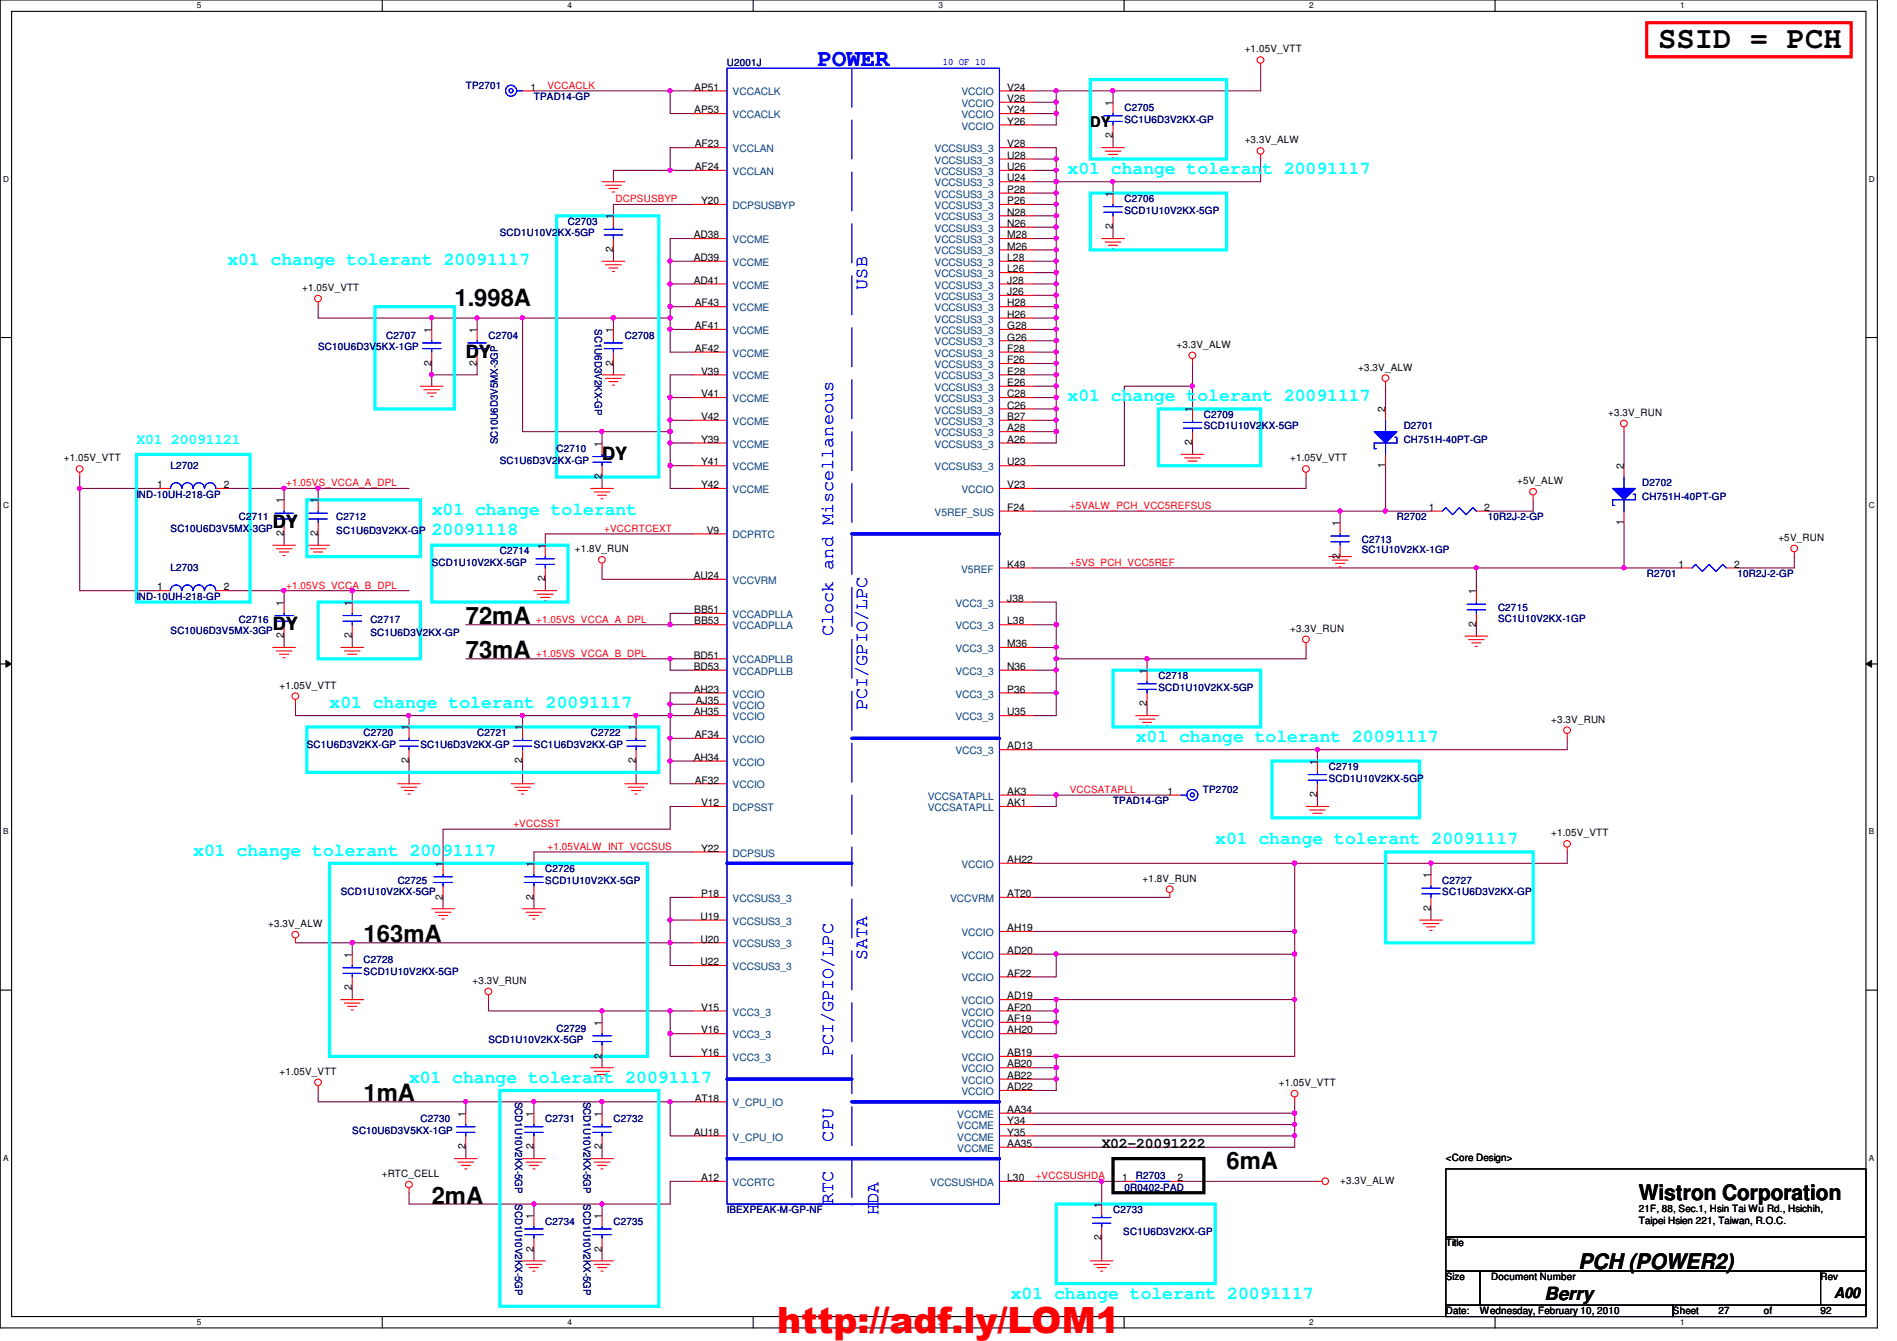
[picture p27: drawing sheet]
<svg xmlns="http://www.w3.org/2000/svg" width="297mm" height="210mm" viewBox="0 0 297 210" stroke-linecap="round" stroke-linejoin="round" font-family="sans-serif">
<defs><g id="words">
<text font-size="5.6" fill="#f00" x="121.7" y="208.7">http://adf.ly/LOM1</text>
<text font-size="4.8" x="259.6" y="7.6">SSID = PCH</text>
<text font-size="3.7" fill="#00f" x="128.1" y="10.3">POWER</text>
<g font-size="3.7">
<text x="71.2" y="47.9">1.998A</text>
<text x="72.9" y="97.7">72mA</text>
<text x="72.9" y="103">73mA</text>
<text x="56.9" y="147.5">163mA</text>
<text x="56.9" y="172.4">1mA</text>
<text x="192.1" y="183">6mA</text>
<text x="67.6" y="188.4">2mA</text>
</g>
<g font-size="3.3">
<text x="256.6" y="187.9">Wistron Corporation</text>
<text x="247.2" y="198.6">PCH (POWER2)</text>
</g>
<g font-size="2.8" fill="#0ff">
<text x="167.2" y="27.3">x01 change tolerant 20091117</text>
<text x="35.6" y="41.5">x01 change tolerant 20091117</text>
<text x="167.2" y="62.8">x01 change tolerant 20091117</text>
<text x="67.6" y="80.6">x01 change tolerant</text>
<text x="67.6" y="83.8">20091118</text>
<text x="51.6" y="110.8">x01 change tolerant 20091117</text>
<text x="177.8" y="116.2">x01 change tolerant 20091117</text>
<text x="30.3" y="133.9">x01 change tolerant 20091117</text>
<text x="190.3" y="132.2">x01 change tolerant 20091117</text>
<text x="64" y="169.5">x01 change tolerant 20091117</text>
<text x="158.3" y="203.3">x01 change tolerant 20091117</text>
</g>
<g font-size="2.8" fill="#00f">
<text x="135.8" y="45.3" transform="rotate(-90 135.8 45.3)">USB</text>
<text x="130.5" y="99.6" transform="rotate(-90 130.5 99.6)">Clock and Miscellaneous</text>
<text x="135.8" y="111.1" transform="rotate(-90 135.8 111.1)">PCI/GPIO/LPC</text>
<text x="135.8" y="150.2" transform="rotate(-90 135.8 150.2)">SATA</text>
<text x="130.5" y="165.4" transform="rotate(-90 130.5 165.4)">PCI/GPIO/LPC</text>
<text x="130.5" y="178.7" transform="rotate(-90 130.5 178.7)">CPU</text>
<text x="130.5" y="188.5" transform="rotate(-90 130.5 188.5)">RTC</text>
<text x="137.6" y="190.2" transform="rotate(-90 137.6 190.2)">HDA</text>
</g>
<g font-size="2.8">
<text x="72.9" y="56">DY</text>
<text x="94.3" y="72">DY</text>
<text x="42.7" y="82.6">DY</text>
<text x="42.7" y="98.6">DY</text>
<text x="241.8" y="203.5">Berry</text>
</g>
<g font-size="2.3">
<text x="170.7" y="19.9">DY</text>
<text x="172.5" y="179.7">X02-20091222</text>
<text x="287.2" y="203.2">A00</text>
</g>
<text font-size="2.3" fill="#0ff" x="21.4" y="69.4">X01 20091121</text>
<g font-size="1.6" fill="#000080">
<text x="113.8" y="10.3">U2001J</text>
<text x="72.9" y="13.9">TP2701</text>
<text x="83.6" y="15.7">TPAD14-GP</text>
<text x="176.1" y="17.4">C2705</text>
<text x="176.1" y="19.2">SC1U6D3V2KX-GP</text>
<text x="88.9" y="35.2">C2703</text>
<text x="176.1" y="31.7">C2706</text>
<text x="176.1" y="33.4">SCD1U10V2KX-5GP</text>
<text x="78.3" y="37">SCD1U10V2KX-5GP</text>
<text x="60.5" y="53">C2707</text>
<text x="76.5" y="53">C2704</text>
<text x="93.1" y="51.6" transform="rotate(90 93.1 51.6)">SC1U6D3V2KX-GP</text>
<text x="97.8" y="53">C2708</text>
<text x="49.8" y="54.8">SC10U6D3V5KX-1GP</text>
<text x="188.5" y="65.4">C2709</text>
<text x="78" y="69.5" transform="rotate(-90 78 69.5)">SC10U6D3V5MX-3GP</text>
<text x="87.2" y="70.8">C2710</text>
<text x="188.5" y="67.2">SCD1U10V2KX-5GP</text>
<text x="219.8" y="67.2">D2701</text>
<text x="219.8" y="69.3">CH751H-40PT-GP</text>
<text x="21.4" y="77.9">IND-10UH-218-GP</text>
<text x="26.7" y="73.4">L2702</text>
<text x="78.3" y="72.6">SC1U6D3V2KX-GP</text>
<text x="257.1" y="76.1">D2702</text>
<text x="26.7" y="83.2">SC10U6D3V5MX-3GP</text>
<text x="37.4" y="81.4">C2711</text>
<text x="52.7" y="81.4">C2712</text>
<text x="52.7" y="83.6">SC1U6D3V2KX-GP</text>
<text x="218.7" y="81.4">R2702</text>
<text x="233" y="81.4">10R2J-2-GP</text>
<text x="257.1" y="78.2">CH751H-40PT-GP</text>
<text x="26.7" y="89.5">L2703</text>
<text x="67.6" y="88.6">SCD1U10V2KX-5GP</text>
<text x="78.3" y="86.8">C2714</text>
<text x="213.2" y="85">C2713</text>
<text x="213.2" y="86.6">SC1U10V2KX-1GP</text>
<text x="21.4" y="93.9">IND-10UH-218-GP</text>
<text x="234.6" y="95.7">C2715</text>
<text x="257.8" y="90.3">R2701</text>
<text x="272.1" y="90.3">10R2J-2-GP</text>
<text x="26.7" y="99.2">SC10U6D3V5MX-3GP</text>
<text x="37.4" y="97.5">C2716</text>
<text x="58" y="97.5">C2717</text>
<text x="58" y="99.6">SC1U6D3V2KX-GP</text>
<text x="234.6" y="97.3">SC1U10V2KX-1GP</text>
<text x="181.4" y="106.3">C2718</text>
<text x="181.4" y="108.1">SCD1U10V2KX-5GP</text>
<text x="48" y="117">SC1U6D3V2KX-GP</text>
<text x="56.9" y="115.2">C2720</text>
<text x="65.8" y="117">SC1U6D3V2KX-GP</text>
<text x="74.7" y="115.2">C2721</text>
<text x="83.6" y="117">SC1U6D3V2KX-GP</text>
<text x="92.5" y="115.2">C2722</text>
<text x="174.3" y="125.9">TPAD14-GP</text>
<text x="188.3" y="124.1">TP2702</text>
<text x="208.1" y="120.6">C2719</text>
<text x="208.1" y="122.3">SCD1U10V2KX-5GP</text>
<text x="85.4" y="136.6">C2726</text>
<text x="53.4" y="140.1">SCD1U10V2KX-5GP</text>
<text x="62.3" y="138.3">C2725</text>
<text x="85.4" y="138.3">SCD1U10V2KX-5GP</text>
<text x="225.8" y="138.3">C2727</text>
<text x="225.8" y="140.1">SC1U6D3V2KX-GP</text>
<text x="56.9" y="150.8">C2728</text>
<text x="56.9" y="152.6">SCD1U10V2KX-5GP</text>
<text x="87.2" y="161.5">C2729</text>
<text x="76.5" y="163.2">SCD1U10V2KX-5GP</text>
<text x="80.7" y="172.5" transform="rotate(90 80.7 172.5)">SCD1U10V2KX-5GP</text>
<text x="91.4" y="172.5" transform="rotate(90 91.4 172.5)">SCD1U10V2KX-5GP</text>
<text x="55.2" y="177.5">SC10U6D3V5KX-1GP</text>
<text x="65.8" y="175.7">C2730</text>
<text x="85.4" y="175.7">C2731</text>
<text x="96.1" y="175.7">C2732</text>
<text x="177.8" y="184.6">R2703</text>
<text x="80.7" y="188.5" transform="rotate(90 80.7 188.5)">SCD1U10V2KX-5GP</text>
<text x="85.4" y="191.7">C2734</text>
<text x="91.4" y="188.5" transform="rotate(90 91.4 188.5)">SCD1U10V2KX-5GP</text>
<text x="96.1" y="191.7">C2735</text>
<text x="113.8" y="189.9">IBEXPEAK-M-GP-NF</text>
<text x="174.3" y="189.9">C2733</text>
<text x="176.1" y="186.4">0R0402-PAD</text>
<text x="175.9" y="193.3">SC1U6D3V2KX-GP</text>
</g>
<text font-size="1.6" fill="#00f" x="147.6" y="10.1">10 OF 10</text>
<g font-size="1.6">
<text x="194.9" y="8.2">+1.05V_VTT</text>
<text x="83.1" y="14.2">1</text>
<text x="108.7" y="14.2">AP51</text>
<text x="108.7" y="17.7">AP53</text>
<text x="157.7" y="14.2">V24</text>
<text x="157.7" y="16">V26</text>
<text x="157.7" y="17.7">Y24</text>
<text x="174.2" y="16.6" transform="rotate(-90 174.2 16.6)">1</text>
<text x="108.8" y="23.1">AF23</text>
<text x="157.7" y="23.1">V28</text>
<text x="157.7" y="19.5">Y26</text>
<text x="174.2" y="21.7" transform="rotate(-90 174.2 21.7)">2</text>
<text x="194.9" y="22.4">+3.3V_ALW</text>
<text x="108.8" y="26.6">AF24</text>
<text x="157.7" y="28.4">U24</text>
<text x="157.7" y="26.6">U26</text>
<text x="157.7" y="24.8">U28</text>
<text x="96" y="34.3" transform="rotate(-90 96 34.3)">1</text>
<text x="109.8" y="32">Y20</text>
<text x="157.7" y="35.5">N26</text>
<text x="157.7" y="33.7">N28</text>
<text x="157.7" y="32">P26</text>
<text x="157.7" y="30.2">P28</text>
<text x="174.2" y="35.9" transform="rotate(-90 174.2 35.9)">2</text>
<text x="174.2" y="30.8" transform="rotate(-90 174.2 30.8)">1</text>
<text x="96" y="39.5" transform="rotate(-90 96 39.5)">2</text>
<text x="108.6" y="37.3">AD38</text>
<text x="108.6" y="40.9">AD39</text>
<text x="157.7" y="40.9">L28</text>
<text x="157.7" y="39.1">M26</text>
<text x="157.7" y="37.3">M28</text>
<text x="47.3" y="45.6">+1.05V_VTT</text>
<text x="108.6" y="44.4">AD41</text>
<text x="108.8" y="48">AF43</text>
<text x="157.7" y="48">H28</text>
<text x="157.7" y="46.2">J26</text>
<text x="157.7" y="44.4">J28</text>
<text x="157.7" y="42.6">L26</text>
<text x="67.6" y="52.1" transform="rotate(-90 67.6 52.1)">1</text>
<text x="74.7" y="52.1" transform="rotate(-90 74.7 52.1)">1</text>
<text x="96" y="52.1" transform="rotate(-90 96 52.1)">1</text>
<text x="108.8" y="51.5">AF41</text>
<text x="157.7" y="53.3">G26</text>
<text x="157.7" y="51.5">G28</text>
<text x="157.7" y="49.7">H26</text>
<text x="67.6" y="57.2" transform="rotate(-90 67.6 57.2)">2</text>
<text x="74.7" y="57.2" transform="rotate(-90 74.7 57.2)">2</text>
<text x="96" y="57.2" transform="rotate(-90 96 57.2)">2</text>
<text x="108.8" y="55.1">AF42</text>
<text x="109.8" y="58.6">V39</text>
<text x="157.7" y="58.6">E28</text>
<text x="157.7" y="56.9">F26</text>
<text x="157.7" y="55.1">F28</text>
<text x="184.2" y="54.4">+3.3V_ALW</text>
<text x="212.7" y="58">+3.3V_ALW</text>
<text x="109.8" y="62.2">V41</text>
<text x="109.8" y="65.7">V42</text>
<text x="157.7" y="65.7">B27</text>
<text x="157.7" y="64">C26</text>
<text x="157.7" y="62.2">C28</text>
<text x="157.7" y="60.4">E26</text>
<text x="186.7" y="64.6" transform="rotate(-90 186.7 64.6)">1</text>
<text x="216.9" y="64.6" transform="rotate(-90 216.9 64.6)">2</text>
<text x="251.8" y="65.1">+3.3V_RUN</text>
<text x="94.2" y="69.9" transform="rotate(-90 94.2 69.9)">1</text>
<text x="109.8" y="69.3">Y39</text>
<text x="157.7" y="69.3">A26</text>
<text x="157.7" y="67.5">A28</text>
<text x="186.7" y="69.7" transform="rotate(-90 186.7 69.7)">2</text>
<text x="10" y="72.2">+1.05V_VTT</text>
<text x="24.6" y="76.4">1</text>
<text x="35" y="76.4">2</text>
<text x="94.2" y="75" transform="rotate(-90 94.2 75)">2</text>
<text x="109.8" y="72.9">Y41</text>
<text x="109.8" y="76.4">Y42</text>
<text x="157.7" y="72.9">U23</text>
<text x="157.7" y="76.4">V23</text>
<text x="202" y="72.2">+1.05V_VTT</text>
<text x="216.9" y="73.2" transform="rotate(-90 216.9 73.2)">1</text>
<text x="237.6" y="75.8">+5V_ALW</text>
<text x="254.3" y="73.4" transform="rotate(-90 254.3 73.4)">2</text>
<text x="44.4" y="83.9" transform="rotate(-90 44.4 83.9)">2</text>
<text x="44.4" y="78.8" transform="rotate(-90 44.4 78.8)">1</text>
<text x="49.8" y="83.9" transform="rotate(-90 49.8 83.9)">2</text>
<text x="49.8" y="78.8" transform="rotate(-90 49.8 78.8)">1</text>
<text x="110.7" y="83.5">V9</text>
<text x="157.7" y="80">F24</text>
<text x="209.8" y="82.3" transform="rotate(-90 209.8 82.3)">1</text>
<text x="223.7" y="80">1</text>
<text x="232.4" y="80">2</text>
<text x="254.3" y="82.1" transform="rotate(-90 254.3 82.1)">1</text>
<text x="85.3" y="85.9" transform="rotate(-90 85.3 85.9)">1</text>
<text x="90" y="86.4">+1.8V_RUN</text>
<text x="157.7" y="88.9">K49</text>
<text x="209.8" y="87.5" transform="rotate(-90 209.8 87.5)">2</text>
<text x="262.8" y="88.9">1</text>
<text x="271.5" y="88.9">2</text>
<text x="278.5" y="84.7">+5V_RUN</text>
<text x="24.6" y="92.4">1</text>
<text x="35" y="92.4">2</text>
<text x="44.4" y="94.8" transform="rotate(-90 44.4 94.8)">1</text>
<text x="55.1" y="94.8" transform="rotate(-90 55.1 94.8)">1</text>
<text x="85.3" y="91" transform="rotate(-90 85.3 91)">2</text>
<text x="108.6" y="90.6">AU24</text>
<text x="108.7" y="96">BB51</text>
<text x="157.7" y="94.2">J38</text>
<text x="231.1" y="93" transform="rotate(-90 231.1 93)">1</text>
<text x="44.4" y="99.9" transform="rotate(-90 44.4 99.9)">2</text>
<text x="55.1" y="99.9" transform="rotate(-90 55.1 99.9)">2</text>
<text x="108.7" y="97.7">BB53</text>
<text x="157.7" y="97.7">L38</text>
<text x="157.7" y="101.3">M36</text>
<text x="202" y="98.9">+3.3V_RUN</text>
<text x="231.1" y="98.1" transform="rotate(-90 231.1 98.1)">2</text>
<text x="43.8" y="107.8">+1.05V_VTT</text>
<text x="108.6" y="103.1">BD51</text>
<text x="108.6" y="104.9">BD53</text>
<text x="157.7" y="104.9">N36</text>
<text x="179.6" y="105.5" transform="rotate(-90 179.6 105.5)">1</text>
<text x="108.6" y="112">AH35</text>
<text x="108.6" y="108.4">AH23</text>
<text x="109" y="110.2">AJ35</text>
<text x="157.7" y="108.4">P36</text>
<text x="157.7" y="112">U35</text>
<text x="179.6" y="110.6" transform="rotate(-90 179.6 110.6)">2</text>
<text x="242.9" y="113.1">+3.3V_RUN</text>
<text x="64" y="119.5" transform="rotate(-90 64 119.5)">2</text>
<text x="64" y="114.3" transform="rotate(-90 64 114.3)">1</text>
<text x="81.8" y="119.5" transform="rotate(-90 81.8 119.5)">2</text>
<text x="81.8" y="114.3" transform="rotate(-90 81.8 114.3)">1</text>
<text x="99.6" y="119.5" transform="rotate(-90 99.6 119.5)">2</text>
<text x="99.6" y="114.3" transform="rotate(-90 99.6 114.3)">1</text>
<text x="108.6" y="119.1">AH34</text>
<text x="108.8" y="115.5">AF34</text>
<text x="157.7" y="117.3">AD13</text>
<text x="206.2" y="119.7" transform="rotate(-90 206.2 119.7)">1</text>
<text x="108.8" y="122.6">AF32</text>
<text x="157.7" y="124.4">AK3</text>
<text x="182.8" y="124.4">1</text>
<text x="206.2" y="124.8" transform="rotate(-90 206.2 124.8)">2</text>
<text x="109.8" y="126.2">V12</text>
<text x="157.7" y="126.2">AK1</text>
<text x="242.9" y="130.9">+1.05V_VTT</text>
<text x="69.3" y="135.7" transform="rotate(-90 69.3 135.7)">1</text>
<text x="83.6" y="135.7" transform="rotate(-90 83.6 135.7)">1</text>
<text x="109.8" y="133.3">Y22</text>
<text x="157.7" y="135.1">AH22</text>
<text x="224" y="137.5" transform="rotate(-90 224 137.5)">1</text>
<text x="69.3" y="140.8" transform="rotate(-90 69.3 140.8)">2</text>
<text x="83.6" y="140.8" transform="rotate(-90 83.6 140.8)">2</text>
<text x="109.7" y="144">U19</text>
<text x="109.8" y="140.4">P18</text>
<text x="157.7" y="140.4">AT20</text>
<text x="178.9" y="138">+1.8V_RUN</text>
<text x="224" y="142.6" transform="rotate(-90 224 142.6)">2</text>
<text x="42" y="145.1">+3.3V_ALW</text>
<text x="55.1" y="149.9" transform="rotate(-90 55.1 149.9)">1</text>
<text x="109.7" y="147.5">U20</text>
<text x="157.7" y="149.3">AD20</text>
<text x="157.7" y="145.8">AH19</text>
<text x="55.1" y="155" transform="rotate(-90 55.1 155)">2</text>
<text x="74" y="154">+3.3V_RUN</text>
<text x="109.7" y="151.1">U22</text>
<text x="157.7" y="152.9">AF22</text>
<text x="94.2" y="160.6" transform="rotate(-90 94.2 160.6)">1</text>
<text x="109.8" y="158.2">V15</text>
<text x="109.8" y="161.8">V16</text>
<text x="157.7" y="156.4">AD19</text>
<text x="157.7" y="158.2">AF20</text>
<text x="157.7" y="160">AF19</text>
<text x="157.7" y="161.8">AH20</text>
<text x="94.2" y="165.7" transform="rotate(-90 94.2 165.7)">2</text>
<text x="109.8" y="165.3">Y16</text>
<text x="157.7" y="165.3">AB19</text>
<text x="157.7" y="167.1">AB20</text>
<text x="43.8" y="168.2">+1.05V_VTT</text>
<text x="108.8" y="172.4">AT18</text>
<text x="157.7" y="170.6">AD22</text>
<text x="157.7" y="168.9">AB22</text>
<text x="200.2" y="170">+1.05V_VTT</text>
<text x="72.9" y="179.9" transform="rotate(-90 72.9 179.9)">2</text>
<text x="72.9" y="174.8" transform="rotate(-90 72.9 174.8)">1</text>
<text x="83.6" y="179.9" transform="rotate(-90 83.6 179.9)">2</text>
<text x="83.6" y="174.8" transform="rotate(-90 83.6 174.8)">1</text>
<text x="94.2" y="179.9" transform="rotate(-90 94.2 179.9)">2</text>
<text x="94.2" y="174.8" transform="rotate(-90 94.2 174.8)">1</text>
<text x="108.6" y="177.8">AU18</text>
<text x="157.7" y="174.2">AA34</text>
<text x="157.7" y="176">Y34</text>
<text x="157.7" y="177.8">Y35</text>
<text x="157.7" y="179.5">AA35</text>
<text x="59.8" y="184.2">+RTC_CELL</text>
<text x="109.8" y="184.9">A12</text>
<text x="157.7" y="184.9">L30</text>
<text x="175.7" y="184.9">1</text>
<text x="184.4" y="184.9">2</text>
<text x="209.8" y="185.3">+3.3V_ALW</text>
<text x="226.4" y="181.7">&lt;Core Design&gt;</text>
<text x="83.6" y="190.8" transform="rotate(-90 83.6 190.8)">1</text>
<text x="94.2" y="190.8" transform="rotate(-90 94.2 190.8)">1</text>
<text x="172.5" y="189" transform="rotate(-90 172.5 189)">1</text>
<text x="256.6" y="189.7">21F, 88, Sec.1, Hsin Tai Wu Rd., Hsichih,</text>
<text x="256.6" y="191.6">Taipei Hsien 221, Taiwan, R.O.C.</text>
<text x="83.6" y="195.9" transform="rotate(-90 83.6 195.9)">2</text>
<text x="94.2" y="195.9" transform="rotate(-90 94.2 195.9)">2</text>
<text x="172.5" y="194.1" transform="rotate(-90 172.5 194.1)">2</text>
<text x="226.4" y="195.1">Title</text>
<text x="226.4" y="200.4">Size</text>
<text x="233.5" y="200.4">Document Number</text>
<text x="285.1" y="200.4">Rev</text>
<text x="226.4" y="205.7">Date:</text>
<text x="231.7" y="205.7">Wednesday, February 10, 2010</text>
<text x="262" y="205.7">Sheet</text>
<text x="269.1" y="205.7">27</text>
<text x="276.2" y="205.7">of</text>
<text x="285.1" y="205.7">92</text>
</g>
<g font-size="1.6" fill="#f00">
<text x="85.7" y="13.9">VCCACLK</text>
<text x="96.4" y="31.7">DCPSUSBYP</text>
<text x="44.8" y="76.1">+1.05VS_VCCA_A_DPL</text>
<text x="94.6" y="83.2">+VCCRTCEXT</text>
<text x="167.5" y="79.7">+5VALW_PCH_VCC5REFSUS</text>
<text x="167.5" y="88.6">+5VS_PCH_VCC5REF</text>
<text x="44.8" y="92.1">+1.05VS_VCCA_B_DPL</text>
<text x="83.9" y="97.5">+1.05VS_VCCA_A_DPL</text>
<text x="83.9" y="102.8">+1.05VS_VCCA_B_DPL</text>
<text x="167.5" y="124.1">VCCSATAPLL</text>
<text x="80.4" y="129.5">+VCCSST</text>
<text x="85.7" y="133">+1.05VALW_INT_VCCSUS</text>
<text x="162.2" y="184.6">+VCCSUSHDA</text>
</g>
<g font-size="1.6" fill="#004080">
<text x="114.7" y="14.9">VCCACLK</text>
<text x="150.5" y="14.9">VCCIO</text>
<text x="150.5" y="16.7">VCCIO</text>
<text x="114.7" y="23.8">VCCLAN</text>
<text x="114.7" y="18.5">VCCACLK</text>
<text x="146.3" y="23.8">VCCSUS3_3</text>
<text x="150.5" y="18.5">VCCIO</text>
<text x="150.5" y="20.3">VCCIO</text>
<text x="114.7" y="27.4">VCCLAN</text>
<text x="146.3" y="29.2">VCCSUS3_3</text>
<text x="146.3" y="27.4">VCCSUS3_3</text>
<text x="146.3" y="25.6">VCCSUS3_3</text>
<text x="114.7" y="32.7">DCPSUSBYP</text>
<text x="146.3" y="34.5">VCCSUS3_3</text>
<text x="146.3" y="32.7">VCCSUS3_3</text>
<text x="146.3" y="30.9">VCCSUS3_3</text>
<text x="114.7" y="38.1">VCCME</text>
<text x="114.7" y="41.6">VCCME</text>
<text x="146.3" y="41.6">VCCSUS3_3</text>
<text x="146.3" y="39.8">VCCSUS3_3</text>
<text x="146.3" y="38.1">VCCSUS3_3</text>
<text x="146.3" y="36.3">VCCSUS3_3</text>
<text x="114.7" y="45.2">VCCME</text>
<text x="146.3" y="46.9">VCCSUS3_3</text>
<text x="146.3" y="45.2">VCCSUS3_3</text>
<text x="146.3" y="43.4">VCCSUS3_3</text>
<text x="114.7" y="52.3">VCCME</text>
<text x="114.7" y="48.7">VCCME</text>
<text x="146.3" y="52.3">VCCSUS3_3</text>
<text x="146.3" y="50.5">VCCSUS3_3</text>
<text x="146.3" y="48.7">VCCSUS3_3</text>
<text x="114.7" y="55.8">VCCME</text>
<text x="114.7" y="59.4">VCCME</text>
<text x="146.3" y="59.4">VCCSUS3_3</text>
<text x="146.3" y="57.6">VCCSUS3_3</text>
<text x="146.3" y="55.8">VCCSUS3_3</text>
<text x="146.3" y="54.1">VCCSUS3_3</text>
<text x="114.7" y="62.9">VCCME</text>
<text x="146.3" y="64.7">VCCSUS3_3</text>
<text x="146.3" y="62.9">VCCSUS3_3</text>
<text x="146.3" y="61.2">VCCSUS3_3</text>
<text x="114.7" y="66.5">VCCME</text>
<text x="114.7" y="70.1">VCCME</text>
<text x="146.3" y="70.1">VCCSUS3_3</text>
<text x="146.3" y="68.3">VCCSUS3_3</text>
<text x="146.3" y="66.5">VCCSUS3_3</text>
<text x="114.7" y="73.6">VCCME</text>
<text x="114.7" y="77.2">VCCME</text>
<text x="146.3" y="73.6">VCCSUS3_3</text>
<text x="150.5" y="77.2">VCCIO</text>
<text x="146.3" y="80.7">V5REF_SUS</text>
<text x="114.7" y="84.3">DCPRTC</text>
<text x="150.5" y="89.6">V5REF</text>
<text x="114.7" y="91.4">VCCVRM</text>
<text x="149.6" y="95">VCC3_3</text>
<text x="114.7" y="98.5">VCCADPLLA</text>
<text x="114.7" y="96.7">VCCADPLLA</text>
<text x="149.6" y="98.5">VCC3_3</text>
<text x="114.7" y="103.8">VCCADPLLB</text>
<text x="114.7" y="105.6">VCCADPLLB</text>
<text x="149.6" y="102.1">VCC3_3</text>
<text x="149.6" y="105.6">VCC3_3</text>
<text x="114.7" y="111">VCCIO</text>
<text x="114.7" y="112.7">VCCIO</text>
<text x="114.7" y="109.2">VCCIO</text>
<text x="149.6" y="109.2">VCC3_3</text>
<text x="149.6" y="112.7">VCC3_3</text>
<text x="114.7" y="116.3">VCCIO</text>
<text x="114.7" y="119.8">VCCIO</text>
<text x="149.6" y="118.1">VCC3_3</text>
<text x="114.7" y="123.4">VCCIO</text>
<text x="145.3" y="125.2">VCCSATAPLL</text>
<text x="114.7" y="127">DCPSST</text>
<text x="145.3" y="127">VCCSATAPLL</text>
<text x="114.7" y="134.1">DCPSUS</text>
<text x="150.5" y="135.8">VCCIO</text>
<text x="114.7" y="141.2">VCCSUS3_3</text>
<text x="148.8" y="141.2">VCCVRM</text>
<text x="114.7" y="144.7">VCCSUS3_3</text>
<text x="114.7" y="148.3">VCCSUS3_3</text>
<text x="150.5" y="146.5">VCCIO</text>
<text x="114.7" y="151.8">VCCSUS3_3</text>
<text x="150.5" y="150.1">VCCIO</text>
<text x="150.5" y="153.6">VCCIO</text>
<text x="114.7" y="159">VCC3_3</text>
<text x="150.5" y="157.2">VCCIO</text>
<text x="150.5" y="159">VCCIO</text>
<text x="150.5" y="160.7">VCCIO</text>
<text x="114.7" y="162.5">VCC3_3</text>
<text x="114.7" y="166.1">VCC3_3</text>
<text x="150.5" y="162.5">VCCIO</text>
<text x="150.5" y="166.1">VCCIO</text>
<text x="150.5" y="167.9">VCCIO</text>
<text x="114.7" y="173.2">V_CPU_IO</text>
<text x="150.5" y="171.4">VCCIO</text>
<text x="150.5" y="169.6">VCCIO</text>
<text x="114.7" y="178.5">V_CPU_IO</text>
<text x="149.9" y="175">VCCME</text>
<text x="149.9" y="176.7">VCCME</text>
<text x="149.9" y="178.5">VCCME</text>
<text x="114.7" y="185.6">VCCRTC</text>
<text x="145.7" y="185.6">VCCSUSHDA</text>
<text x="149.9" y="180.3">VCCME</text>
</g>
<g font-size="1.3">
<text x="30.8" y="1.3">5</text>
<text x="88.9" y="1.3">4</text>
<text x="146.9" y="1.3">3</text>
<text x="205" y="1.3">2</text>
<text x="263.1" y="1.3">1</text>
<text x=".5" y="28.4">D</text>
<text x="292.6" y="28.4">D</text>
<text x=".5" y="79.5">C</text>
<text x="292.6" y="79.5">C</text>
<text x=".5" y="130.6">B</text>
<text x="292.6" y="130.6">B</text>
<text x=".5" y="181.7">A</text>
<text x="292.6" y="181.7">A</text>
<text x="30.8" y="207.4">5</text>
<text x="88.9" y="207.4">4</text>
<text x="146.9" y="207.4">3</text>
<text x="205" y="207.4">2</text>
<text x="263.1" y="207.4">1</text>
</g>
</g></defs>
<path d="M0 0h294v207.9h-294zM1.8 1.8h290.4v204.3h-290.4z" fill="none" stroke="#000" stroke-width=".17"/>
<g fill="#fff">
<path d="M30.8 .2h.7v1.4h-.7z"/>
<path d="M30.8 206.2h.7v1.4h-.7z"/>
</g>
<path d="M59.9 0v1.8M59.9 206.1v1.8" fill="none" stroke="#000" stroke-width=".17"/>
<g fill="#fff">
<path d="M88.9 .2h.6v1.4h-.6z"/>
<path d="M88.9 206.2h.6v1.4h-.6z"/>
</g>
<path d="M117.9 0v1.8M117.9 206.1v1.8" fill="none" stroke="#000" stroke-width=".17"/>
<g fill="#fff">
<path d="M146.9 .2h.7v1.4h-.7z"/>
<path d="M146.9 206.2h.7v1.4h-.7z"/>
</g>
<path d="M176 0v1.8M176 206.1v1.8" fill="none" stroke="#000" stroke-width=".17"/>
<g fill="#fff">
<path d="M205 .2h.7v1.4h-.7z"/>
<path d="M205 206.2h.7v1.4h-.7z"/>
</g>
<path d="M234.1 0v1.8M234.1 206.1v1.8" fill="none" stroke="#000" stroke-width=".17"/>
<g fill="#fff">
<path d="M263.1 .2h.7v1.4h-.7z"/>
<path d="M263.1 206.2h.7v1.4h-.7z"/>
<path d="M.5 27.3h.9v1.4h-.9z"/>
<path d="M292.6 27.3h.9v1.4h-.9z"/>
<path d="M.5 78.4h.9v1.4h-.9z"/>
<path d="M292.6 78.4h.9v1.4h-.9z"/>
</g>
<path d="M0 52.8h1.8M292.2 52.8h1.8" fill="none" stroke="#000" stroke-width=".17"/>
<g fill="#fff">
<path d="M.5 129.5h.8v1.4h-.8z"/>
<path d="M292.6 129.5h.9v1.4h-.9z"/>
</g>
<path d="M0 103.9h1.8M292.2 103.9h1.8" fill="none" stroke="#000" stroke-width=".17"/>
<path d="M.9 103.4l.9 .5-.9 .5zM292.2 103.9l.9-.5v1z" fill="#000"/>
<path d="M.9 103.4l.9 .5-.9 .5zM292.2 103.9l.9-.5v1z" fill="none" stroke="#000" stroke-width=".16"/>
<g fill="#fff">
<path d="M.5 180.5h.8v1.4h-.8z"/>
<path d="M292.6 180.5h.9v1.4h-.9z"/>
</g>
<path d="M0 155h1.8M292.2 155h1.8" fill="none" stroke="#000" stroke-width=".17"/>
<path d="M104.9 14.2v3.6h3.6" fill="none" stroke="#800040" stroke-width=".17"/>
<circle cx="104.9" cy="14.2" r=".32" fill="#f0f"/>
<circle cx="104.9" cy="14.2" r=".32" fill="none" stroke="#f0f" stroke-width=".17"/>
<path d="M83.6 14.2h24.9M108.5 23.1h-3.6v3.6h3.6" fill="none" stroke="#800040" stroke-width=".17"/>
<circle cx="104.9" cy="26.6" r=".32" fill="#f0f"/>
<circle cx="104.9" cy="26.6" r=".32" fill="none" stroke="#f0f" stroke-width=".17"/>
<path d="M108.5 37.3h-3.6v3.6M108.5 51.6h-3.6v3.5h3.6" fill="none" stroke="#800040" stroke-width=".17"/>
<circle cx="104.9" cy="51.5" r=".32" fill="#f0f"/>
<circle cx="104.9" cy="51.5" r=".32" fill="none" stroke="#f0f" stroke-width=".17"/>
<path d="M108.5 48h-3.6v1.8" fill="none" stroke="#800040" stroke-width=".17"/>
<circle cx="104.9" cy="48" r=".32" fill="#f0f"/>
<circle cx="104.9" cy="48" r=".32" fill="none" stroke="#f0f" stroke-width=".17"/>
<path d="M108.5 40.9h-3.6v3.5h3.6" fill="none" stroke="#800040" stroke-width=".17"/>
<circle cx="104.9" cy="40.9" r=".32" fill="#f0f"/>
<circle cx="104.9" cy="40.9" r=".32" fill="none" stroke="#f0f" stroke-width=".17"/>
<path d="M96.1 49.8h8.8" fill="none" stroke="#800040" stroke-width=".17"/>
<circle cx="104.9" cy="49.8" r=".32" fill="#f0f"/>
<circle cx="104.9" cy="49.8" r=".32" fill="none" stroke="#f0f" stroke-width=".17"/>
<circle cx="96" cy="49.8" r=".32" fill="#f0f"/>
<circle cx="96" cy="49.8" r=".32" fill="none" stroke="#f0f" stroke-width=".17"/>
<path d="M96.1 56.9v1.8M96.1 49.8v1.8M108.5 58.7h-3.6v3.5M104.9 62.2v3.6M104.9 76.5h3.6M104.9 62.2h3.6" fill="none" stroke="#800040" stroke-width=".17"/>
<circle cx="104.9" cy="62.2" r=".32" fill="#f0f"/>
<circle cx="104.9" cy="62.2" r=".32" fill="none" stroke="#f0f" stroke-width=".17"/>
<path d="M108.5 65.8h-3.6v1.8" fill="none" stroke="#800040" stroke-width=".17"/>
<circle cx="104.9" cy="65.8" r=".32" fill="#f0f"/>
<circle cx="104.9" cy="65.8" r=".32" fill="none" stroke="#f0f" stroke-width=".17"/>
<path d="M104.9 69.3h3.6" fill="none" stroke="#800040" stroke-width=".17"/>
<circle cx="104.9" cy="69.3" r=".32" fill="#f0f"/>
<circle cx="104.9" cy="69.3" r=".32" fill="none" stroke="#f0f" stroke-width=".17"/>
<path d="M104.9 69.3v3.6h3.6" fill="none" stroke="#800040" stroke-width=".17"/>
<circle cx="104.9" cy="72.9" r=".32" fill="#f0f"/>
<circle cx="104.9" cy="72.9" r=".32" fill="none" stroke="#f0f" stroke-width=".17"/>
<path d="M94.3 74.7v1.8M104.9 72.9v3.6M104.9 67.6h-10.6v1.7" fill="none" stroke="#800040" stroke-width=".17"/>
<circle cx="104.9" cy="67.5" r=".32" fill="#f0f"/>
<circle cx="104.9" cy="67.5" r=".32" fill="none" stroke="#f0f" stroke-width=".17"/>
<circle cx="94.2" cy="67.5" r=".32" fill="#f0f"/>
<circle cx="94.2" cy="67.5" r=".32" fill="none" stroke="#f0f" stroke-width=".17"/>
<path d="M81.8 67.6h12.5M85.4 90.7v1.8M94.3 88.9v1.8h14.2M104.9 97.8h3.6M108.5 83.6h-23.1v1.7" fill="none" stroke="#800040" stroke-width=".17"/>
<circle cx="104.9" cy="97.8" r=".32" fill="#f0f"/>
<circle cx="104.9" cy="97.8" r=".32" fill="none" stroke="#f0f" stroke-width=".17"/>
<path d="M104.9 103.1h3.6" fill="none" stroke="#800040" stroke-width=".17"/>
<circle cx="104.9" cy="103.1" r=".32" fill="#f0f"/>
<circle cx="104.9" cy="103.1" r=".32" fill="none" stroke="#f0f" stroke-width=".17"/>
<path d="M108.5 96h-3.6v1.8h-32M72.9 103.1h32v1.8h3.6M104.9 115.6h3.6M104.9 129.8h-35.5v5.3M108.5 133.3h-24.9v1.8M69.4 140.5v1.7M83.6 140.5v1.7" fill="none" stroke="#800040" stroke-width=".17"/>
<circle cx="104.9" cy="115.5" r=".32" fill="#f0f"/>
<circle cx="104.9" cy="115.5" r=".32" fill="none" stroke="#f0f" stroke-width=".17"/>
<path d="M104.9 115.6v3.5M104.9 119.1v3.6h3.6M104.9 119.1h3.6" fill="none" stroke="#800040" stroke-width=".17"/>
<circle cx="104.9" cy="119.1" r=".32" fill="#f0f"/>
<circle cx="104.9" cy="119.1" r=".32" fill="none" stroke="#f0f" stroke-width=".17"/>
<path d="M46.3 112h17.7v1.8" fill="none" stroke="#800040" stroke-width=".17"/>
<circle cx="64" cy="112" r=".32" fill="#f0f"/>
<circle cx="64" cy="112" r=".32" fill="none" stroke="#f0f" stroke-width=".17"/>
<path d="M64 112h17.8M99.6 119.1v3.6M99.6 112v1.8M108.5 126.2h-3.6v3.6" fill="none" stroke="#800040" stroke-width=".17"/>
<circle cx="81.8" cy="112" r=".32" fill="#f0f"/>
<circle cx="81.8" cy="112" r=".32" fill="none" stroke="#f0f" stroke-width=".17"/>
<path d="M104.9 110.2h3.6" fill="none" stroke="#800040" stroke-width=".17"/>
<circle cx="104.9" cy="110.2" r=".32" fill="#f0f"/>
<circle cx="104.9" cy="110.2" r=".32" fill="none" stroke="#f0f" stroke-width=".17"/>
<path d="M99.6 112h-17.8v1.8" fill="none" stroke="#800040" stroke-width=".17"/>
<circle cx="99.6" cy="112" r=".32" fill="#f0f"/>
<circle cx="99.6" cy="112" r=".32" fill="none" stroke="#f0f" stroke-width=".17"/>
<circle cx="81.8" cy="112" r=".32" fill="#f0f"/>
<circle cx="81.8" cy="112" r=".32" fill="none" stroke="#f0f" stroke-width=".17"/>
<path d="M64 119.1v3.6M81.8 119.1v3.6M104.9 108.5h3.6M104.9 110.2v1.8h3.6M108.5 140.5h-3.6v3.5h3.6M108.5 147.6h-3.6v3.5h3.6" fill="none" stroke="#800040" stroke-width=".17"/>
<circle cx="104.9" cy="147.5" r=".32" fill="#f0f"/>
<circle cx="104.9" cy="147.5" r=".32" fill="none" stroke="#f0f" stroke-width=".17"/>
<path d="M104.9 158.2h3.6M108.5 161.8h-3.6v3.6h3.6" fill="none" stroke="#800040" stroke-width=".17"/>
<circle cx="104.9" cy="161.8" r=".32" fill="#f0f"/>
<circle cx="104.9" cy="161.8" r=".32" fill="none" stroke="#f0f" stroke-width=".17"/>
<path d="M104.9 158.2v3.6M72.9 172.5h10.7v1.7M83.6 179.6v1.8M104.9 172.5h3.6" fill="none" stroke="#800040" stroke-width=".17"/>
<circle cx="72.9" cy="172.4" r=".32" fill="#f0f"/>
<circle cx="72.9" cy="172.4" r=".32" fill="none" stroke="#f0f" stroke-width=".17"/>
<path d="M83.6 172.5h10.7v1.7M94.3 179.6v1.8" fill="none" stroke="#800040" stroke-width=".17"/>
<circle cx="83.6" cy="172.4" r=".32" fill="#f0f"/>
<circle cx="83.6" cy="172.4" r=".32" fill="none" stroke="#f0f" stroke-width=".17"/>
<path d="M108.5 184.9h-3.6v3.6h-10.6" fill="none" stroke="#800040" stroke-width=".17"/>
<circle cx="94.2" cy="188.4" r=".32" fill="#f0f"/>
<circle cx="94.2" cy="188.4" r=".32" fill="none" stroke="#f0f" stroke-width=".17"/>
<path d="M64 186.7v1.8h19.6v1.7M83.6 188.5h10.7v1.7M83.6 195.6v1.8M94.3 195.6v1.8" fill="none" stroke="#800040" stroke-width=".17"/>
<circle cx="83.6" cy="188.4" r=".32" fill="#f0f"/>
<circle cx="83.6" cy="188.4" r=".32" fill="none" stroke="#f0f" stroke-width=".17"/>
<path d="M46.3 147.6h8.9v1.8M55.2 154.7v1.8M94.3 158.2h10.6" fill="none" stroke="#800040" stroke-width=".17"/>
<circle cx="104.9" cy="158.2" r=".32" fill="#f0f"/>
<circle cx="104.9" cy="158.2" r=".32" fill="none" stroke="#f0f" stroke-width=".17"/>
<path d="M104.9 44.5v3.5M94.3 158.2v1.8M94.3 165.4v1.7" fill="none" stroke="#800040" stroke-width=".17"/>
<circle cx="104.9" cy="44.4" r=".32" fill="#f0f"/>
<circle cx="104.9" cy="44.4" r=".32" fill="none" stroke="#f0f" stroke-width=".17"/>
<path d="M55.2 147.6h49.7" fill="none" stroke="#800040" stroke-width=".17"/>
<circle cx="55.1" cy="147.5" r=".32" fill="#f0f"/>
<circle cx="55.1" cy="147.5" r=".32" fill="none" stroke="#f0f" stroke-width=".17"/>
<path d="M104.9 144v3.6" fill="none" stroke="#800040" stroke-width=".17"/>
<circle cx="104.9" cy="144" r=".32" fill="#f0f"/>
<circle cx="104.9" cy="144" r=".32" fill="none" stroke="#f0f" stroke-width=".17"/>
<path d="M104.9 49.8v1.8" fill="none" stroke="#800040" stroke-width=".17"/>
<circle cx="104.9" cy="49.8" r=".32" fill="#f0f"/>
<circle cx="104.9" cy="49.8" r=".32" fill="none" stroke="#f0f" stroke-width=".17"/>
<path d="M104.9 67.6v1.7" fill="none" stroke="#800040" stroke-width=".17"/>
<circle cx="104.9" cy="67.5" r=".32" fill="#f0f"/>
<circle cx="104.9" cy="67.5" r=".32" fill="none" stroke="#f0f" stroke-width=".17"/>
<path d="M12.5 76.5h12.4M49.8 76.5h14.2" fill="none" stroke="#800040" stroke-width=".17"/>
<circle cx="49.8" cy="76.4" r=".32" fill="#f0f"/>
<circle cx="49.8" cy="76.4" r=".32" fill="none" stroke="#f0f" stroke-width=".17"/>
<path d="M104.9 172.5v5.3h3.6" fill="none" stroke="#800040" stroke-width=".17"/>
<circle cx="104.9" cy="172.4" r=".32" fill="#f0f"/>
<circle cx="104.9" cy="172.4" r=".32" fill="none" stroke="#f0f" stroke-width=".17"/>
<path d="M94.3 172.5h10.6" fill="none" stroke="#800040" stroke-width=".17"/>
<circle cx="94.2" cy="172.4" r=".32" fill="#f0f"/>
<circle cx="94.2" cy="172.4" r=".32" fill="none" stroke="#f0f" stroke-width=".17"/>
<path d="M44.5 76.5h5.3v1.7" fill="none" stroke="#800040" stroke-width=".17"/>
<circle cx="44.5" cy="76.4" r=".32" fill="#f0f"/>
<circle cx="44.5" cy="76.4" r=".32" fill="none" stroke="#f0f" stroke-width=".17"/>
<path d="M12.5 76.5v16M35.6 76.5h8.9v1.7M44.5 83.6v1.7M49.8 83.6v1.7" fill="none" stroke="#800040" stroke-width=".17"/>
<circle cx="12.5" cy="76.4" r=".32" fill="#f0f"/>
<circle cx="12.5" cy="76.4" r=".32" fill="none" stroke="#f0f" stroke-width=".17"/>
<path d="M12.5 92.5h12.4M35.6 92.5h8.9v1.7M44.5 92.5h10.7v1.7M44.5 99.6v1.7" fill="none" stroke="#800040" stroke-width=".17"/>
<circle cx="44.5" cy="92.4" r=".32" fill="#f0f"/>
<circle cx="44.5" cy="92.4" r=".32" fill="none" stroke="#f0f" stroke-width=".17"/>
<path d="M55.2 92.5h8.8M55.2 99.6v1.7" fill="none" stroke="#800040" stroke-width=".17"/>
<circle cx="55.1" cy="92.4" r=".32" fill="#f0f"/>
<circle cx="55.1" cy="92.4" r=".32" fill="none" stroke="#f0f" stroke-width=".17"/>
<path d="M161.8 14.2h3.6v1.8" fill="none" stroke="#800040" stroke-width=".17"/>
<circle cx="165.4" cy="16" r=".32" fill="#f0f"/>
<circle cx="165.4" cy="16" r=".32" fill="none" stroke="#f0f" stroke-width=".17"/>
<path d="M161.8 16h3.6v1.8M161.8 19.6h3.6" fill="none" stroke="#800040" stroke-width=".17"/>
<circle cx="165.4" cy="17.8" r=".32" fill="#f0f"/>
<circle cx="165.4" cy="17.8" r=".32" fill="none" stroke="#f0f" stroke-width=".17"/>
<path d="M161.8 17.8h3.6v1.8M165.4 14.2h8.9M174.3 21.3v1.8" fill="none" stroke="#800040" stroke-width=".17"/>
<circle cx="165.4" cy="14.2" r=".32" fill="#f0f"/>
<circle cx="165.4" cy="14.2" r=".32" fill="none" stroke="#f0f" stroke-width=".17"/>
<circle cx="174.3" cy="14.2" r=".32" fill="#f0f"/>
<circle cx="174.3" cy="14.2" r=".32" fill="none" stroke="#f0f" stroke-width=".17"/>
<path d="M197.4 14.2h-23.1v1.8M161.8 23.1h3.6v1.8" fill="none" stroke="#800040" stroke-width=".17"/>
<circle cx="165.4" cy="24.9" r=".32" fill="#f0f"/>
<circle cx="165.4" cy="24.9" r=".32" fill="none" stroke="#f0f" stroke-width=".17"/>
<path d="M161.8 24.9h3.6v1.8M161.8 69.3h3.6" fill="none" stroke="#800040" stroke-width=".17"/>
<circle cx="165.4" cy="26.6" r=".32" fill="#f0f"/>
<circle cx="165.4" cy="26.6" r=".32" fill="none" stroke="#f0f" stroke-width=".17"/>
<path d="M161.8 26.7h3.6v1.7" fill="none" stroke="#800040" stroke-width=".17"/>
<circle cx="165.4" cy="28.4" r=".32" fill="#f0f"/>
<circle cx="165.4" cy="28.4" r=".32" fill="none" stroke="#f0f" stroke-width=".17"/>
<path d="M161.8 28.4h3.6v1.8" fill="none" stroke="#800040" stroke-width=".17"/>
<circle cx="165.4" cy="30.2" r=".32" fill="#f0f"/>
<circle cx="165.4" cy="30.2" r=".32" fill="none" stroke="#f0f" stroke-width=".17"/>
<path d="M161.8 30.2h3.6v1.8" fill="none" stroke="#800040" stroke-width=".17"/>
<circle cx="165.4" cy="32" r=".32" fill="#f0f"/>
<circle cx="165.4" cy="32" r=".32" fill="none" stroke="#f0f" stroke-width=".17"/>
<path d="M161.8 32h3.6v1.8" fill="none" stroke="#800040" stroke-width=".17"/>
<circle cx="165.4" cy="33.8" r=".32" fill="#f0f"/>
<circle cx="165.4" cy="33.8" r=".32" fill="none" stroke="#f0f" stroke-width=".17"/>
<path d="M161.8 33.8h3.6v1.8" fill="none" stroke="#800040" stroke-width=".17"/>
<circle cx="165.4" cy="35.5" r=".32" fill="#f0f"/>
<circle cx="165.4" cy="35.5" r=".32" fill="none" stroke="#f0f" stroke-width=".17"/>
<path d="M161.8 35.6h3.6v1.7" fill="none" stroke="#800040" stroke-width=".17"/>
<circle cx="165.4" cy="37.3" r=".32" fill="#f0f"/>
<circle cx="165.4" cy="37.3" r=".32" fill="none" stroke="#f0f" stroke-width=".17"/>
<path d="M161.8 37.3h3.6v1.8" fill="none" stroke="#800040" stroke-width=".17"/>
<circle cx="165.4" cy="39.1" r=".32" fill="#f0f"/>
<circle cx="165.4" cy="39.1" r=".32" fill="none" stroke="#f0f" stroke-width=".17"/>
<path d="M161.8 39.1h3.6v1.8" fill="none" stroke="#800040" stroke-width=".17"/>
<circle cx="165.4" cy="40.9" r=".32" fill="#f0f"/>
<circle cx="165.4" cy="40.9" r=".32" fill="none" stroke="#f0f" stroke-width=".17"/>
<path d="M161.8 40.9h3.6v1.8" fill="none" stroke="#800040" stroke-width=".17"/>
<circle cx="165.4" cy="42.6" r=".32" fill="#f0f"/>
<circle cx="165.4" cy="42.6" r=".32" fill="none" stroke="#f0f" stroke-width=".17"/>
<path d="M161.8 42.7h3.6v1.7" fill="none" stroke="#800040" stroke-width=".17"/>
<circle cx="165.4" cy="44.4" r=".32" fill="#f0f"/>
<circle cx="165.4" cy="44.4" r=".32" fill="none" stroke="#f0f" stroke-width=".17"/>
<path d="M161.8 44.4h3.6v1.8" fill="none" stroke="#800040" stroke-width=".17"/>
<circle cx="165.4" cy="46.2" r=".32" fill="#f0f"/>
<circle cx="165.4" cy="46.2" r=".32" fill="none" stroke="#f0f" stroke-width=".17"/>
<path d="M161.8 46.2h3.6v1.8" fill="none" stroke="#800040" stroke-width=".17"/>
<circle cx="165.4" cy="48" r=".32" fill="#f0f"/>
<circle cx="165.4" cy="48" r=".32" fill="none" stroke="#f0f" stroke-width=".17"/>
<path d="M161.8 48h3.6v1.8" fill="none" stroke="#800040" stroke-width=".17"/>
<circle cx="165.4" cy="49.8" r=".32" fill="#f0f"/>
<circle cx="165.4" cy="49.8" r=".32" fill="none" stroke="#f0f" stroke-width=".17"/>
<path d="M161.8 49.8h3.6v1.8" fill="none" stroke="#800040" stroke-width=".17"/>
<circle cx="165.4" cy="51.5" r=".32" fill="#f0f"/>
<circle cx="165.4" cy="51.5" r=".32" fill="none" stroke="#f0f" stroke-width=".17"/>
<path d="M161.8 51.6h3.6v1.7" fill="none" stroke="#800040" stroke-width=".17"/>
<circle cx="165.4" cy="53.3" r=".32" fill="#f0f"/>
<circle cx="165.4" cy="53.3" r=".32" fill="none" stroke="#f0f" stroke-width=".17"/>
<path d="M161.8 53.3h3.6v1.8" fill="none" stroke="#800040" stroke-width=".17"/>
<circle cx="165.4" cy="55.1" r=".32" fill="#f0f"/>
<circle cx="165.4" cy="55.1" r=".32" fill="none" stroke="#f0f" stroke-width=".17"/>
<path d="M161.8 55.1h3.6v1.8" fill="none" stroke="#800040" stroke-width=".17"/>
<circle cx="165.4" cy="56.9" r=".32" fill="#f0f"/>
<circle cx="165.4" cy="56.9" r=".32" fill="none" stroke="#f0f" stroke-width=".17"/>
<path d="M161.8 56.9h3.6v1.8" fill="none" stroke="#800040" stroke-width=".17"/>
<circle cx="165.4" cy="58.6" r=".32" fill="#f0f"/>
<circle cx="165.4" cy="58.6" r=".32" fill="none" stroke="#f0f" stroke-width=".17"/>
<path d="M161.8 58.7h3.6v1.8" fill="none" stroke="#800040" stroke-width=".17"/>
<circle cx="165.4" cy="60.4" r=".32" fill="#f0f"/>
<circle cx="165.4" cy="60.4" r=".32" fill="none" stroke="#f0f" stroke-width=".17"/>
<path d="M161.8 60.5h3.6v1.7" fill="none" stroke="#800040" stroke-width=".17"/>
<circle cx="165.4" cy="62.2" r=".32" fill="#f0f"/>
<circle cx="165.4" cy="62.2" r=".32" fill="none" stroke="#f0f" stroke-width=".17"/>
<path d="M161.8 62.2h3.6v1.8" fill="none" stroke="#800040" stroke-width=".17"/>
<circle cx="165.4" cy="64" r=".32" fill="#f0f"/>
<circle cx="165.4" cy="64" r=".32" fill="none" stroke="#f0f" stroke-width=".17"/>
<path d="M161.8 64h3.6v1.8" fill="none" stroke="#800040" stroke-width=".17"/>
<circle cx="165.4" cy="65.8" r=".32" fill="#f0f"/>
<circle cx="165.4" cy="65.8" r=".32" fill="none" stroke="#f0f" stroke-width=".17"/>
<path d="M161.8 65.8h3.6v1.8" fill="none" stroke="#800040" stroke-width=".17"/>
<circle cx="165.4" cy="67.5" r=".32" fill="#f0f"/>
<circle cx="165.4" cy="67.5" r=".32" fill="none" stroke="#f0f" stroke-width=".17"/>
<path d="M165.4 28.4h8.9M161.8 67.6h3.6v1.7" fill="none" stroke="#800040" stroke-width=".17"/>
<circle cx="174.3" cy="28.4" r=".32" fill="#f0f"/>
<circle cx="174.3" cy="28.4" r=".32" fill="none" stroke="#f0f" stroke-width=".17"/>
<path d="M174.3 35.6v1.7M197.4 28.4h-23.1v1.8M161.8 88.9h69.4" fill="none" stroke="#800040" stroke-width=".17"/>
<circle cx="231.2" cy="88.9" r=".32" fill="#f0f"/>
<circle cx="231.2" cy="88.9" r=".32" fill="none" stroke="#f0f" stroke-width=".17"/>
<path d="M161.8 80h48M281 87.1v1.8h-8.9" fill="none" stroke="#800040" stroke-width=".17"/>
<circle cx="209.8" cy="80" r=".32" fill="#f0f"/>
<circle cx="209.8" cy="80" r=".32" fill="none" stroke="#f0f" stroke-width=".17"/>
<path d="M186.7 60.5h-10.6v12.4h-14.3M204.5 74.7v1.8h-42.7M240.1 78.2v1.8h-7.1M209.8 80v1.8" fill="none" stroke="#800040" stroke-width=".17"/>
<circle cx="186.7" cy="60.4" r=".32" fill="#f0f"/>
<circle cx="186.7" cy="60.4" r=".32" fill="none" stroke="#f0f" stroke-width=".17"/>
<path d="M186.7 60.5v3.5M186.7 69.3v1.8M217 60.5v3.5M217 72.9v7.1h-7.2M254.3 67.6v5.3M231.2 88.9h23.1M254.3 81.8v7.1h8.9" fill="none" stroke="#800040" stroke-width=".17"/>
<circle cx="254.3" cy="88.9" r=".32" fill="#f0f"/>
<circle cx="254.3" cy="88.9" r=".32" fill="none" stroke="#f0f" stroke-width=".17"/>
<path d="M161.8 94.2h3.6v3.6" fill="none" stroke="#800040" stroke-width=".17"/>
<circle cx="165.4" cy="97.8" r=".32" fill="#f0f"/>
<circle cx="165.4" cy="97.8" r=".32" fill="none" stroke="#f0f" stroke-width=".17"/>
<path d="M161.8 97.8h3.6v3.5M161.8 112h3.6" fill="none" stroke="#800040" stroke-width=".17"/>
<circle cx="165.4" cy="101.3" r=".32" fill="#f0f"/>
<circle cx="165.4" cy="101.3" r=".32" fill="none" stroke="#f0f" stroke-width=".17"/>
<path d="M161.8 101.3h3.6v1.8M161.8 104.9h3.6v3.6" fill="none" stroke="#800040" stroke-width=".17"/>
<circle cx="165.4" cy="104.9" r=".32" fill="#f0f"/>
<circle cx="165.4" cy="104.9" r=".32" fill="none" stroke="#f0f" stroke-width=".17"/>
<circle cx="165.4" cy="108.4" r=".32" fill="#f0f"/>
<circle cx="165.4" cy="108.4" r=".32" fill="none" stroke="#f0f" stroke-width=".17"/>
<path d="M161.8 108.5h3.6v3.5M165.4 103.1v1.8" fill="none" stroke="#800040" stroke-width=".17"/>
<circle cx="165.4" cy="103.1" r=".32" fill="#f0f"/>
<circle cx="165.4" cy="103.1" r=".32" fill="none" stroke="#f0f" stroke-width=".17"/>
<path d="M179.6 110.2v1.8M204.5 103.1h-24.9v1.8" fill="none" stroke="#800040" stroke-width=".17"/>
<circle cx="179.6" cy="103.1" r=".32" fill="#f0f"/>
<circle cx="179.6" cy="103.1" r=".32" fill="none" stroke="#f0f" stroke-width=".17"/>
<path d="M165.4 103.1h14.2M161.8 174.2h40.9M202.7 177.8v1.8h-40.9M172.5 193.8v3.6M172.5 184.9v3.6" fill="none" stroke="#800040" stroke-width=".17"/>
<circle cx="202.7" cy="174.2" r=".32" fill="#f0f"/>
<circle cx="202.7" cy="174.2" r=".32" fill="none" stroke="#f0f" stroke-width=".17"/>
<path d="M161.8 176h40.9" fill="none" stroke="#800040" stroke-width=".17"/>
<circle cx="202.7" cy="176" r=".32" fill="#f0f"/>
<circle cx="202.7" cy="176" r=".32" fill="none" stroke="#f0f" stroke-width=".17"/>
<path d="M161.8 177.8h40.9M202.7 174.2v1.8" fill="none" stroke="#800040" stroke-width=".17"/>
<circle cx="202.7" cy="177.8" r=".32" fill="#f0f"/>
<circle cx="202.7" cy="177.8" r=".32" fill="none" stroke="#f0f" stroke-width=".17"/>
<path d="M217 80h7.1M202.7 176v1.8" fill="none" stroke="#800040" stroke-width=".17"/>
<circle cx="216.9" cy="80" r=".32" fill="#f0f"/>
<circle cx="216.9" cy="80" r=".32" fill="none" stroke="#f0f" stroke-width=".17"/>
<path d="M161.8 165.4h3.6v1.7" fill="none" stroke="#800040" stroke-width=".17"/>
<circle cx="165.4" cy="167.1" r=".32" fill="#f0f"/>
<circle cx="165.4" cy="167.1" r=".32" fill="none" stroke="#f0f" stroke-width=".17"/>
<path d="M161.8 167.1h3.6v1.8M161.8 170.7h3.6" fill="none" stroke="#800040" stroke-width=".17"/>
<circle cx="165.4" cy="168.9" r=".32" fill="#f0f"/>
<circle cx="165.4" cy="168.9" r=".32" fill="none" stroke="#f0f" stroke-width=".17"/>
<path d="M161.8 156.5h3.6v1.7h-3.6M161.8 168.9h3.6v1.8M165.4 160v1.8h-3.6" fill="none" stroke="#800040" stroke-width=".17"/>
<circle cx="165.4" cy="156.4" r=".32" fill="#f0f"/>
<circle cx="165.4" cy="156.4" r=".32" fill="none" stroke="#f0f" stroke-width=".17"/>
<path d="M161.8 160h3.6" fill="none" stroke="#800040" stroke-width=".17"/>
<circle cx="165.4" cy="160" r=".32" fill="#f0f"/>
<circle cx="165.4" cy="160" r=".32" fill="none" stroke="#f0f" stroke-width=".17"/>
<path d="M165.4 158.2v1.8" fill="none" stroke="#800040" stroke-width=".17"/>
<circle cx="165.4" cy="158.2" r=".32" fill="#f0f"/>
<circle cx="165.4" cy="158.2" r=".32" fill="none" stroke="#f0f" stroke-width=".17"/>
<path d="M161.8 135.1h40.9M161.8 140.5h21.4" fill="none" stroke="#800040" stroke-width=".17"/>
<circle cx="202.7" cy="135.1" r=".32" fill="#f0f"/>
<circle cx="202.7" cy="135.1" r=".32" fill="none" stroke="#f0f" stroke-width=".17"/>
<path d="M202.7 135.1h21.4M245.4 135.1h-21.3v1.8M224.1 142.2v1.8" fill="none" stroke="#800040" stroke-width=".17"/>
<circle cx="224" cy="135.1" r=".32" fill="#f0f"/>
<circle cx="224" cy="135.1" r=".32" fill="none" stroke="#f0f" stroke-width=".17"/>
<path d="M161.8 145.8h40.9" fill="none" stroke="#800040" stroke-width=".17"/>
<circle cx="202.7" cy="145.8" r=".32" fill="#f0f"/>
<circle cx="202.7" cy="145.8" r=".32" fill="none" stroke="#f0f" stroke-width=".17"/>
<path d="M202.7 135.1v10.7M161.8 149.4h3.6" fill="none" stroke="#800040" stroke-width=".17"/>
<circle cx="165.4" cy="149.3" r=".32" fill="#f0f"/>
<circle cx="165.4" cy="149.3" r=".32" fill="none" stroke="#f0f" stroke-width=".17"/>
<path d="M202.7 145.8v3.6h-37.3v3.5h-3.6" fill="none" stroke="#800040" stroke-width=".17"/>
<circle cx="202.7" cy="149.3" r=".32" fill="#f0f"/>
<circle cx="202.7" cy="149.3" r=".32" fill="none" stroke="#f0f" stroke-width=".17"/>
<path d="M202.7 149.4v7.1h-37.3M165.4 165.4h37.3" fill="none" stroke="#800040" stroke-width=".17"/>
<circle cx="165.4" cy="165.3" r=".32" fill="#f0f"/>
<circle cx="165.4" cy="165.3" r=".32" fill="none" stroke="#f0f" stroke-width=".17"/>
<path d="M202.7 156.5v8.9" fill="none" stroke="#800040" stroke-width=".17"/>
<circle cx="202.7" cy="156.4" r=".32" fill="#f0f"/>
<circle cx="202.7" cy="156.4" r=".32" fill="none" stroke="#f0f" stroke-width=".17"/>
<path d="M161.8 124.5h3.6" fill="none" stroke="#800040" stroke-width=".17"/>
<circle cx="165.4" cy="124.4" r=".32" fill="#f0f"/>
<circle cx="165.4" cy="124.4" r=".32" fill="none" stroke="#f0f" stroke-width=".17"/>
<path d="M183.2 124.5h-17.8v1.7h-3.6" fill="none" stroke="#800040" stroke-width=".17"/>
<circle cx="165.4" cy="124.4" r=".32" fill="#f0f"/>
<circle cx="165.4" cy="124.4" r=".32" fill="none" stroke="#f0f" stroke-width=".17"/>
<path d="M161.8 117.3h44.5" fill="none" stroke="#800040" stroke-width=".17"/>
<circle cx="206.3" cy="117.3" r=".32" fill="#f0f"/>
<circle cx="206.3" cy="117.3" r=".32" fill="none" stroke="#f0f" stroke-width=".17"/>
<path d="M81.8 49.8h14.3M245.4 115.6v1.7h-39.1" fill="none" stroke="#800040" stroke-width=".17"/>
<circle cx="96" cy="49.8" r=".32" fill="#f0f"/>
<circle cx="96" cy="49.8" r=".32" fill="none" stroke="#f0f" stroke-width=".17"/>
<path d="M81.8 49.8v17.8" fill="none" stroke="#800040" stroke-width=".17"/>
<circle cx="81.8" cy="49.8" r=".32" fill="#f0f"/>
<circle cx="81.8" cy="49.8" r=".32" fill="none" stroke="#f0f" stroke-width=".17"/>
<path d="M74.7 49.8h7.1" fill="none" stroke="#800040" stroke-width=".17"/>
<circle cx="74.7" cy="49.8" r=".32" fill="#f0f"/>
<circle cx="74.7" cy="49.8" r=".32" fill="none" stroke="#f0f" stroke-width=".17"/>
<path d="M49.8 49.8h17.8v1.8M67.6 49.8h7.1v1.8" fill="none" stroke="#800040" stroke-width=".17"/>
<circle cx="67.6" cy="49.8" r=".32" fill="#f0f"/>
<circle cx="67.6" cy="49.8" r=".32" fill="none" stroke="#f0f" stroke-width=".17"/>
<path d="M67.6 56.9v1.8h7.1v-1.8" fill="none" stroke="#800040" stroke-width=".17"/>
<circle cx="67.6" cy="58.6" r=".32" fill="#f0f"/>
<circle cx="67.6" cy="58.6" r=".32" fill="none" stroke="#f0f" stroke-width=".17"/>
<path d="M96.1 39.1v1.8M108.5 32h-12.4v1.8M49.8 48v1.8M67.6 58.7v1.8M12.5 74.7v1.8M76.5 156.5v1.7h17.8M72.9 172.5v1.7M185 184.9h21.3" fill="none" stroke="#800040" stroke-width=".17"/>
<circle cx="94.2" cy="158.2" r=".32" fill="#f0f"/>
<circle cx="94.2" cy="158.2" r=".32" fill="none" stroke="#f0f" stroke-width=".17"/>
<path d="M197.4 10.7v3.5M197.4 24.9v3.5M204.5 101.3v1.8M245.4 133.3v1.8M49.8 170.7v1.8h23.1M172.5 184.9h3.6" fill="none" stroke="#800040" stroke-width=".17"/>
<circle cx="172.5" cy="184.9" r=".32" fill="#f0f"/>
<circle cx="172.5" cy="184.9" r=".32" fill="none" stroke="#f0f" stroke-width=".17"/>
<path d="M104.9 26.7h-8.8v1.7M231.2 97.8v1.8M231.2 88.9v3.6M46.3 110.2v1.8M104.9 108.5v1.7M104.9 112v3.6M202.7 172.5v1.7M161.8 184.9h10.7" fill="none" stroke="#800040" stroke-width=".17"/>
<circle cx="104.9" cy="112" r=".32" fill="#f0f"/>
<circle cx="104.9" cy="112" r=".32" fill="none" stroke="#f0f" stroke-width=".17"/>
<path d="M186.7 56.9v3.6M99.6 112h5.3M206.3 117.3v1.8M206.3 124.5v1.7M72.9 179.6v1.8" fill="none" stroke="#800040" stroke-width=".17"/>
<g fill="none" stroke="#f00" stroke-width=".17">
<path d="M174.3 16v1.8M174.3 19.6v1.7M197.4 9.9v.8M94.3 28.4h3.5M94.8 29h2.5M95.3 29.5h1.5M95.9 30.1h.3M172.5 23.1h3.6M172.5 37.3h3.6M173.1 23.7h2.4M173.1 37.9h2.4M173.6 24.2h1.4"/>
<path d="M173.6 38.4h1.4M174.1 24.7h.4M174.1 38.9h.4M197.4 24.2v.7M49.8 47.3v.7M94.3 58.7h3.5M94.3 40.9h3.5M94.8 59.2h2.5M94.8 41.4h2.5M95.3 59.7h1.5M95.3 42h1.5M95.9 42.5h.3"/>
<path d="M186.7 56.2v.7M217 59.7v.8M12.5 74v.7M65.8 60.5h3.6M66.4 61h2.4M66.9 61.5h1.4M67.4 62.1h.4M92.5 76.5h3.6M93 77h2.5M93.6 77.5h1.4M94.1 78.1h.3M95.9 60.3h.3"/>
<path d="M185 71.1h3.5M185.5 71.7h2.5M186 72.2h1.4M186.6 72.7h.3M204.5 74v.7M240.1 77.5v.7M254.3 66.8v.8M254.3 72.9v1.8M42.7 85.3h3.6M43.3 85.9h2.4M43.8 86.4h1.4M44.3 87h.4"/>
<path d="M48 85.3h3.6M48.6 85.9h2.5M49.1 86.4h1.4M49.7 87h.3M83.6 92.5h3.6M84.2 93h2.4M84.7 93.5h1.4M85.2 94.1h.4M94.3 88.2v.7M208.1 87.1h3.5M208.6 87.7h2.5M209.1 88.2h1.5"/>
<path d="M209.7 88.7h.3M229.4 99.6h3.6M254.3 80v1.8M281 86.4v.7M42.7 101.3h3.6M43.3 101.9h2.4M43.8 102.4h1.4M44.3 103h.4M46.3 109.5v.7M53.4 101.3h3.5M53.9 101.9h2.5M54.4 102.4h1.5"/>
<path d="M55 103h.3M81.8 113.8v1.8M81.8 117.3v1.8M177.8 112h3.6M178.4 112.6h2.4M178.9 113.1h1.4M179.4 113.6h.4M204.5 100.6v.7M230 100.1h2.4M230.5 100.6h1.4M231 101.2h.3M245.4 114.9v.7"/>
<path d="M62.3 122.7h3.5M62.8 123.2h2.5M63.3 123.7h1.5M63.9 124.3h.3M80 122.7h3.6M80.6 123.2h2.5M81.1 123.7h1.4M81.7 124.3h.3M97.8 122.7h3.6M98.4 123.2h2.4M98.9 123.7h1.4M99.4 124.3h.4"/>
<path d="M183.2 139.7v.8M204.5 126.2h3.6M205.1 126.8h2.4M205.6 127.3h1.4M206.1 127.8h.4M245.4 132.6v.7M46.3 146.9v.7M53.4 156.5h3.5M53.9 157h2.5M54.4 157.5h1.5M55 158.1h.3M67.6 142.2h3.6"/>
<path d="M68.2 142.8h2.4M68.7 143.3h1.4M69.2 143.8h.3M76.5 155.7v.8M81.8 142.2h3.6M82.4 142.8h2.4M82.9 143.3h1.4M83.4 143.8h.4M222.3 144h3.5M222.8 144.6h2.5M223.3 145.1h1.5M223.9 145.6h.3"/>
<path d="M49.8 170v.7M92.5 167.1h3.6M93 167.7h2.5M93.6 168.2h1.4M94.1 168.7h.3M202.7 171.7v.8M64 186v.7M71.2 181.4h3.5M71.7 181.9h2.5M72.2 182.4h1.5M72.8 183h.3M81.8 181.4h3.6"/>
<path d="M81.8 197.4h3.6M82.4 181.9h2.4M82.4 197.9h2.4M82.9 182.4h1.4M82.9 198.4h1.4M83.4 183h.4M83.4 199h.4M92.5 181.4h3.6M92.5 197.4h3.6M93 181.9h2.5M93 197.9h2.5M93.6 182.4h1.4"/>
<path d="M93.6 198.4h1.4M94.1 183h.3M94.1 199h.3M94.3 190.2v1.8M94.3 193.8v1.8M170.7 197.4h3.6M171.3 197.9h2.4M171.8 198.4h1.4M172.3 199h.4M206.3 184.9h.7"/>
<circle cx="197.4" cy="9.4" r=".52"/>
<circle cx="197.4" cy="23.6" r=".52"/>
<circle cx="49.8" cy="46.7" r=".52"/>
<circle cx="186.7" cy="55.6" r=".52"/>
<circle cx="216.9" cy="59.2" r=".52"/>
<circle cx="12.5" cy="73.4" r=".52"/>
<circle cx="204.5" cy="73.4" r=".52"/>
<circle cx="240.1" cy="77" r=".52"/>
<circle cx="254.3" cy="66.3" r=".52"/>
<circle cx="94.3" cy="87.6" r=".52"/>
<circle cx="280.9" cy="85.8" r=".52"/>
<circle cx="46.3" cy="109" r=".52"/>
<circle cx="204.5" cy="100.1" r=".52"/>
<circle cx="245.4" cy="114.3" r=".52"/>
<circle cx="183.2" cy="139.2" r=".52"/>
<circle cx="245.4" cy="132.1" r=".52"/>
<circle cx="46.3" cy="146.3" r=".52"/>
<circle cx="76.5" cy="155.2" r=".52"/>
<circle cx="49.8" cy="169.4" r=".52"/>
<circle cx="202.7" cy="171.2" r=".52"/>
<circle cx="64" cy="185.4" r=".52"/>
<circle cx="207.5" cy="184.9" r=".52"/>
</g>
<path d="M226.4 183h65.8v10.6h-65.8zM226.4 193.6h65.8v5.4h-65.8zM226.4 199h5.3v5.3h-5.3zM231.7 199h53.4v5.3h-53.4zM285.1 199h7.1v5.3h-7.1zM226.4 204.3h35.6v1.8h-35.6zM262 204.3h30.2v1.8h-30.2z" fill="none" stroke="#000" stroke-width=".17"/>
<path d="M257.8 3.6h32.1v5.3h-32.1z" fill="none" stroke="#f00" stroke-width=".51"/>
<g fill="none" stroke="#0ff" stroke-width=".51">
<path d="M170.7 12.4h21.4v12.5h-21.4zM87.2 33.8h16v40.9h-16zM170.7 30.2h21.4v8.9h-21.4zM58.7 48h12.5v16h-12.5zM21.4 71.1h17.8v23.1h-17.8zM48 78.2h17.8v8.9h-17.8zM181.4 64h16v8.9h-16zM49.8 94.2h16v8.9h-16zM67.6 85.3h21.3v8.9h-21.3zM48 113.8h55.2v7.1h-55.2zM174.3 104.9h23.1v8.9h-23.1zM199.2 119.1h23.1v8.9h-23.1z"/>
<path d="M51.6 135.1h49.8v30.3h-49.8zM217 133.3h23.1v14.3h-23.1zM78.3 170.7h24.9v33.8h-24.9zM165.4 188.5h24.9v12.4h-24.9z"/>
</g>
<path d="M174.3 181.4h14.2v5.3h-14.2z" fill="none" stroke="#000" stroke-width=".51"/>
<path d="M172.8 18.1h2.9M172.8 19h2.9M174.3 17.8v.3M174.3 19v.6M80.4 115.9h2.9M80.4 116.8h2.9M81.8 115.6v.3M81.8 116.8v.5M92.8 192.4h2.9M92.8 193.3h2.9M94.3 192v.4M94.3 193.3v.5" fill="none" stroke="#00f" stroke-width=".17"/>
<path d="M252.5 76.5h3.6l-1.8 1.7z" fill="#00f"/>
<path d="M252.5 76.5h3.6l-1.8 1.7zM254.3 74.7v1.8M254.3 78.2v1.8M255.7 77.3h.4v.9h-3.6v.9h.4" fill="none" stroke="#00f" stroke-width=".17"/>
<path d="M252.5 76.5h3.6l-1.8 1.7z" fill="#00f"/>
<g fill="none" stroke="#00f" stroke-width=".17">
<path d="M113.8 10.7h42.7v177.8h-42.7zM94.6 35.9h2.9M94.6 36.8h2.9M96.1 35.6v.3M96.1 36.8v.5M172.8 32.3h2.9M172.8 33.2h2.9M174.3 32v.3M174.3 33.2v.6M73.3 53.7h2.9M73.3 54.6h2.9M74.7 53.3v.4"/>
<path d="M74.7 54.6v.5M26.7 76.5a.87 .87 0 0 1 .9-.9 .87 .87 0 0 1 .8 .9M28.5 76.5a.87 .87 0 0 1 .9-.9 .87 .87 0 0 1 .8 .9M30.3 76.5a.87 .87 0 0 1 .8-.9 .87 .87 0 0 1 .9 .9M32 76.5a.87 .87 0 0 1 .9-.9 .87 .87 0 0 1 .9 .9M92.8 71.5h2.9M92.8 72.3h2.9M94.3 71.1v.4M94.3 72.3v.6M185.3 66.1h2.9M185.3 67h2.9M186.7 65.8v.3"/>
<path d="M186.7 67v.6M252.5 76.5h3.6l-1.8 1.7zM254.3 74.7v1.8M254.3 78.2v1.8M255.7 77.3h.4v.9h-3.6v.9h.4M28.4 92.5a.87 .87 0 0 0-.8-.9 .87 .87 0 0 0-.9 .9M30.2 92.5a.87 .87 0 0 0-.8-.9 .87 .87 0 0 0-.9 .9M32 92.5a.87 .87 0 0 0-.9-.9 .87 .87 0 0 0-.8 .9M33.8 92.5a.87 .87 0 0 0-.9-.9 .87 .87 0 0 0-.9 .9M43 81.2h2.9M43 97.2h2.9M43 80.3h2.9"/>
<path d="M43 96.4h2.9M44.5 80v.3M44.5 81.2v.6M44.5 96v.4M44.5 97.2v.6M48.4 80.3h2.9M48.4 81.2h2.9M49.8 80v.3M49.8 81.2v.6M83.9 88.3h2.9M83.9 87.5h2.9M85.4 87.1v.4"/>
<path d="M85.4 88.3v.6M208.4 84.8h2.9M208.4 83.9h2.9M209.8 83.6v.3M209.8 84.8v.5M229.7 94.6h2.9M229.7 95.5h2.9M231.2 94.2v.4M231.2 95.5v.5M265 88.9l.5-.6 1.1 1.2 1-1.2 1.1 1.2 1-1.2 .6 .6M62.6 116.8h2.9M62.6 115.9h2.9"/>
<path d="M64 115.6v.3M64 116.8v.5M98.2 116.8h2.8M98.2 115.9h2.8M99.6 115.6v.3M99.6 116.8v.5M178.2 107.9h2.9M178.2 107h2.9M179.6 106.7v.3M179.6 107.9v.6M204.8 121.2h2.9M204.8 122.1h2.9"/>
<path d="M206.3 120.9v.3M206.3 122.1v.6M71.5 177.2h2.9M71.5 176.4h2.9M72.9 176v.4M72.9 177.2v.6M92.8 162.1h2.9M92.8 176.4h2.9M92.8 163h2.9M92.8 177.2h2.9M94.3 161.8v.3M94.3 163v.6"/>
<path d="M94.3 176v.4M94.3 177.2v.6M82.2 192.4h2.8M82.2 193.3h2.8M83.6 192v.4M83.6 193.3v.5M171.1 190.6h2.8M171.1 191.5h2.8M172.5 190.2v.4M172.5 191.5v.5M177.8 184.9h5.4"/>
</g>
<g fill="none" stroke="#f00" stroke-width=".17">
<path d="M108.5 14.2h5.3M108.5 17.8h5.3M156.5 14.2h5.3M156.5 17.8h5.3M156.5 16h5.3M156.5 19.6h5.3M96.1 33.8v1.8M96.1 37.3v1.8M108.5 32h5.3M108.5 37.3h5.3M108.5 26.7h5.3M108.5 23.1h5.3"/>
<path d="M156.5 32h5.3M156.5 37.3h5.3M156.5 39.1h5.3M156.5 35.6h5.3M156.5 33.8h5.3M156.5 30.2h5.3M156.5 28.4h5.3M156.5 26.7h5.3M156.5 24.9h5.3M156.5 23.1h5.3M174.3 30.2v1.8M174.3 33.8v1.8"/>
<path d="M74.7 51.6v1.7M74.7 55.1v1.8M108.5 40.9h5.3M108.5 44.4h5.3M108.5 51.6h5.3M108.5 55.1h5.3M108.5 58.7h5.3M108.5 48h5.3M156.5 40.9h5.3M156.5 44.4h5.3M156.5 51.6h5.3M156.5 55.1h5.3"/>
<path d="M156.5 58.7h5.3M156.5 56.9h5.3M156.5 53.3h5.3M156.5 49.8h5.3M156.5 48h5.3M156.5 46.2h5.3M156.5 42.7h5.3M24.9 76.5h1.8M33.8 76.5h1.8M44.5 78.2v1.8M49.8 78.2v1.8M94.3 69.3v1.8"/>
<path d="M94.3 72.9v1.8M108.5 76.5h5.3M108.5 72.9h5.3M108.5 62.2h5.3M108.5 65.8h5.3M108.5 69.3h5.3M156.5 76.5h5.3M156.5 72.9h5.3M156.5 62.2h5.3M156.5 65.8h5.3M156.5 69.3h5.3M156.5 67.6h5.3"/>
<path d="M156.5 64h5.3M156.5 60.5h5.3M186.7 64v1.8M186.7 67.6v1.7M217 64v1.8M217 71.1v1.8M24.9 92.5h1.8M33.8 92.5h1.8M44.5 81.8v1.8M44.5 94.2v1.8M44.5 97.8v1.8M49.8 81.8v1.8"/>
<path d="M85.4 85.3v1.8M85.4 88.9v1.8M108.5 97.8h5.3M108.5 96h5.3M108.5 90.7h5.3M108.5 83.6h5.3M156.5 88.9h5.3M156.5 94.2h5.3M156.5 97.8h5.3M156.5 80h5.3M209.8 81.8v1.8M209.8 85.3v1.8"/>
<path d="M231.2 92.5v1.7M231.2 96v1.8M263.2 88.9h1.8M270.3 88.9h1.8M64 113.8v1.8M64 117.3v1.8M99.6 113.8v1.8M99.6 117.3v1.8M108.5 104.9h5.3M108.5 108.5h5.3M108.5 112h5.3M108.5 103.1h5.3"/>
<path d="M108.5 110.2h5.3M108.5 115.6h5.3M108.5 119.1h5.3M156.5 101.3h5.3M156.5 104.9h5.3M156.5 108.5h5.3M156.5 112h5.3M156.5 117.3h5.3M179.6 104.9v1.8M179.6 108.5v1.7M206.3 119.1v1.8M108.5 133.3h5.3"/>
<path d="M108.5 122.7h5.3M108.5 126.2h5.3M156.5 135.1h5.3M156.5 126.2h5.3M156.5 124.5h5.3M206.3 122.7v1.8M108.5 158.2h5.3M108.5 140.5h5.3M108.5 144h5.3M108.5 147.6h5.3M108.5 151.1h5.3M156.5 156.5h5.3"/>
<path d="M156.5 158.2h5.3M156.5 149.4h5.3M156.5 145.8h5.3M156.5 152.9h5.3M156.5 140.5h5.3M72.9 174.2v1.8M72.9 177.8v1.8M94.3 160v1.8M94.3 163.6v1.8M94.3 174.2v1.8M94.3 177.8v1.8M108.5 161.8h5.3"/>
<path d="M108.5 165.4h5.3M108.5 177.8h5.3M108.5 172.5h5.3M156.5 160h5.3M156.5 170.7h5.3M156.5 161.8h5.3M156.5 165.4h5.3M156.5 167.1h5.3M156.5 168.9h5.3M156.5 174.2h5.3M156.5 176h5.3M156.5 177.8h5.3"/>
<path d="M156.5 179.6h5.3M83.6 190.2v1.8M83.6 193.8v1.8M108.5 184.9h5.3M156.5 184.9h5.3M172.5 188.5v1.7M172.5 192v1.8M176.1 184.9h1.7M183.2 184.9h1.8"/>
</g>
<path d="M133.4 10.7v177.8M133.4 188.5h.1" fill="none" stroke="#fff" stroke-width=".16" stroke-dasharray="6.1 2"/>
<path d="M133.4 10.7v177.8M133.4 188.5h.1" fill="none" stroke="#00f" stroke-width=".16" stroke-dasharray="6.1 2"/>
<path d="M133.4 83.6h23.1M133.4 115.6h23.1M113.8 135.1h19.6M113.8 168.9h19.6M133.4 172.5h23.1M113.8 181.4h42.7" fill="none" stroke="#00f" stroke-width=".51"/>
<path d="M215.2 67.6h3.5l-1.7 1.7z" fill="#00f"/>
<path d="M215.2 67.6h3.5l-1.7 1.7zM217 65.8v1.8M217 69.3v1.8M218.4 68.5h.3v.8h-3.5v.9h.3" fill="none" stroke="#00f" stroke-width=".17"/>
<path d="M215.2 67.6h3.5l-1.7 1.7z" fill="#00f"/>
<g fill="none" stroke="#00f" stroke-width=".17">
<path d="M80.9 14.2h.9M66.2 53.7h2.8M66.2 54.6h2.8M67.6 53.3v.4M67.6 54.6v.5M94.6 53.7h2.9M94.6 54.6h2.9M96.1 53.3v.4M96.1 54.6v.5M215.2 67.6h3.5l-1.7 1.7zM217 65.8v1.8M217 69.3v1.8"/>
<path d="M218.4 68.5h.3v.8h-3.5v.9h.3M53.7 96.4h2.9M53.7 97.2h2.9M55.2 96v.4M55.2 97.2v.6M225.8 80l.6-.5 1.1 1.1 1-1.1 1.1 1.1 1-1.1 .6 .5M67.9 137.2h2.9M67.9 138.1h2.9M69.4 136.9v.3M69.4 138.1v.6M82.2 137.2h2.8M82.2 138.1h2.8"/>
<path d="M83.6 136.9v.3M83.6 138.1v.6M185 124.5h.8M222.6 139.9h2.9M222.6 139h2.9M224.1 138.7v.3M224.1 139.9v.6M53.7 151.5h2.9M53.7 152.4h2.9M55.2 151.1v.4M55.2 152.4v.5M82.2 176.4h2.8"/>
<path d="M82.2 177.2h2.8M83.6 176v.4M83.6 177.2v.6"/>
<circle cx="80" cy="14.2" r=".32"/>
<circle cx="80" cy="14.2" r=".87"/>
<circle cx="186.7" cy="124.4" r=".32"/>
<circle cx="186.7" cy="124.4" r=".87"/>
</g>
<g fill="none" stroke="#f00" stroke-width=".17">
<path d="M81.8 14.2h1.8M67.6 51.6v1.7M67.6 55.1v1.8M96.1 51.6v1.7M96.1 55.1v1.8M55.2 94.2v1.8M55.2 97.8v1.8M224.1 80h1.7M231.2 80h1.8M69.4 135.1v1.8M69.4 138.7v1.8M83.6 135.1v1.8"/>
<path d="M83.6 138.7v1.8M183.2 124.5h1.8M224.1 136.9v1.8M55.2 149.4v1.7M55.2 152.9v1.8M224.1 140.5v1.7M83.6 174.2v1.8M83.6 177.8v1.8"/>
</g>
<circle cx="104.9" cy="14.2" r=".32" fill="#f0f"/>
<circle cx="104.9" cy="14.2" r=".32" fill="none" stroke="#f0f" stroke-width=".17"/>
<circle cx="104.9" cy="26.6" r=".32" fill="#f0f"/>
<circle cx="104.9" cy="26.6" r=".32" fill="none" stroke="#f0f" stroke-width=".17"/>
<circle cx="104.9" cy="51.5" r=".32" fill="#f0f"/>
<circle cx="104.9" cy="51.5" r=".32" fill="none" stroke="#f0f" stroke-width=".17"/>
<circle cx="104.9" cy="48" r=".32" fill="#f0f"/>
<circle cx="104.9" cy="48" r=".32" fill="none" stroke="#f0f" stroke-width=".17"/>
<circle cx="104.9" cy="40.9" r=".32" fill="#f0f"/>
<circle cx="104.9" cy="40.9" r=".32" fill="none" stroke="#f0f" stroke-width=".17"/>
<circle cx="104.9" cy="49.8" r=".32" fill="#f0f"/>
<circle cx="104.9" cy="49.8" r=".32" fill="none" stroke="#f0f" stroke-width=".17"/>
<circle cx="96" cy="49.8" r=".32" fill="#f0f"/>
<circle cx="96" cy="49.8" r=".32" fill="none" stroke="#f0f" stroke-width=".17"/>
<circle cx="104.9" cy="62.2" r=".32" fill="#f0f"/>
<circle cx="104.9" cy="62.2" r=".32" fill="none" stroke="#f0f" stroke-width=".17"/>
<circle cx="104.9" cy="65.8" r=".32" fill="#f0f"/>
<circle cx="104.9" cy="65.8" r=".32" fill="none" stroke="#f0f" stroke-width=".17"/>
<circle cx="104.9" cy="69.3" r=".32" fill="#f0f"/>
<circle cx="104.9" cy="69.3" r=".32" fill="none" stroke="#f0f" stroke-width=".17"/>
<circle cx="104.9" cy="72.9" r=".32" fill="#f0f"/>
<circle cx="104.9" cy="72.9" r=".32" fill="none" stroke="#f0f" stroke-width=".17"/>
<circle cx="104.9" cy="67.5" r=".32" fill="#f0f"/>
<circle cx="104.9" cy="67.5" r=".32" fill="none" stroke="#f0f" stroke-width=".17"/>
<circle cx="94.2" cy="67.5" r=".32" fill="#f0f"/>
<circle cx="94.2" cy="67.5" r=".32" fill="none" stroke="#f0f" stroke-width=".17"/>
<circle cx="104.9" cy="97.8" r=".32" fill="#f0f"/>
<circle cx="104.9" cy="97.8" r=".32" fill="none" stroke="#f0f" stroke-width=".17"/>
<circle cx="104.9" cy="103.1" r=".32" fill="#f0f"/>
<circle cx="104.9" cy="103.1" r=".32" fill="none" stroke="#f0f" stroke-width=".17"/>
<circle cx="104.9" cy="115.5" r=".32" fill="#f0f"/>
<circle cx="104.9" cy="115.5" r=".32" fill="none" stroke="#f0f" stroke-width=".17"/>
<circle cx="104.9" cy="119.1" r=".32" fill="#f0f"/>
<circle cx="104.9" cy="119.1" r=".32" fill="none" stroke="#f0f" stroke-width=".17"/>
<circle cx="64" cy="112" r=".32" fill="#f0f"/>
<circle cx="64" cy="112" r=".32" fill="none" stroke="#f0f" stroke-width=".17"/>
<circle cx="81.8" cy="112" r=".32" fill="#f0f"/>
<circle cx="81.8" cy="112" r=".32" fill="none" stroke="#f0f" stroke-width=".17"/>
<circle cx="104.9" cy="110.2" r=".32" fill="#f0f"/>
<circle cx="104.9" cy="110.2" r=".32" fill="none" stroke="#f0f" stroke-width=".17"/>
<circle cx="99.6" cy="112" r=".32" fill="#f0f"/>
<circle cx="99.6" cy="112" r=".32" fill="none" stroke="#f0f" stroke-width=".17"/>
<circle cx="81.8" cy="112" r=".32" fill="#f0f"/>
<circle cx="81.8" cy="112" r=".32" fill="none" stroke="#f0f" stroke-width=".17"/>
<circle cx="104.9" cy="147.5" r=".32" fill="#f0f"/>
<circle cx="104.9" cy="147.5" r=".32" fill="none" stroke="#f0f" stroke-width=".17"/>
<circle cx="104.9" cy="161.8" r=".32" fill="#f0f"/>
<circle cx="104.9" cy="161.8" r=".32" fill="none" stroke="#f0f" stroke-width=".17"/>
<circle cx="72.9" cy="172.4" r=".32" fill="#f0f"/>
<circle cx="72.9" cy="172.4" r=".32" fill="none" stroke="#f0f" stroke-width=".17"/>
<circle cx="83.6" cy="172.4" r=".32" fill="#f0f"/>
<circle cx="83.6" cy="172.4" r=".32" fill="none" stroke="#f0f" stroke-width=".17"/>
<circle cx="94.2" cy="188.4" r=".32" fill="#f0f"/>
<circle cx="94.2" cy="188.4" r=".32" fill="none" stroke="#f0f" stroke-width=".17"/>
<circle cx="83.6" cy="188.4" r=".32" fill="#f0f"/>
<circle cx="83.6" cy="188.4" r=".32" fill="none" stroke="#f0f" stroke-width=".17"/>
<circle cx="104.9" cy="158.2" r=".32" fill="#f0f"/>
<circle cx="104.9" cy="158.2" r=".32" fill="none" stroke="#f0f" stroke-width=".17"/>
<circle cx="104.9" cy="44.4" r=".32" fill="#f0f"/>
<circle cx="104.9" cy="44.4" r=".32" fill="none" stroke="#f0f" stroke-width=".17"/>
<circle cx="55.1" cy="147.5" r=".32" fill="#f0f"/>
<circle cx="55.1" cy="147.5" r=".32" fill="none" stroke="#f0f" stroke-width=".17"/>
<circle cx="104.9" cy="144" r=".32" fill="#f0f"/>
<circle cx="104.9" cy="144" r=".32" fill="none" stroke="#f0f" stroke-width=".17"/>
<circle cx="104.9" cy="49.8" r=".32" fill="#f0f"/>
<circle cx="104.9" cy="49.8" r=".32" fill="none" stroke="#f0f" stroke-width=".17"/>
<circle cx="104.9" cy="67.5" r=".32" fill="#f0f"/>
<circle cx="104.9" cy="67.5" r=".32" fill="none" stroke="#f0f" stroke-width=".17"/>
<circle cx="49.8" cy="76.4" r=".32" fill="#f0f"/>
<circle cx="49.8" cy="76.4" r=".32" fill="none" stroke="#f0f" stroke-width=".17"/>
<circle cx="104.9" cy="172.4" r=".32" fill="#f0f"/>
<circle cx="104.9" cy="172.4" r=".32" fill="none" stroke="#f0f" stroke-width=".17"/>
<circle cx="94.2" cy="172.4" r=".32" fill="#f0f"/>
<circle cx="94.2" cy="172.4" r=".32" fill="none" stroke="#f0f" stroke-width=".17"/>
<circle cx="44.5" cy="76.4" r=".32" fill="#f0f"/>
<circle cx="44.5" cy="76.4" r=".32" fill="none" stroke="#f0f" stroke-width=".17"/>
<circle cx="12.5" cy="76.4" r=".32" fill="#f0f"/>
<circle cx="12.5" cy="76.4" r=".32" fill="none" stroke="#f0f" stroke-width=".17"/>
<circle cx="44.5" cy="92.4" r=".32" fill="#f0f"/>
<circle cx="44.5" cy="92.4" r=".32" fill="none" stroke="#f0f" stroke-width=".17"/>
<circle cx="55.1" cy="92.4" r=".32" fill="#f0f"/>
<circle cx="55.1" cy="92.4" r=".32" fill="none" stroke="#f0f" stroke-width=".17"/>
<circle cx="165.4" cy="16" r=".32" fill="#f0f"/>
<circle cx="165.4" cy="16" r=".32" fill="none" stroke="#f0f" stroke-width=".17"/>
<circle cx="165.4" cy="17.8" r=".32" fill="#f0f"/>
<circle cx="165.4" cy="17.8" r=".32" fill="none" stroke="#f0f" stroke-width=".17"/>
<circle cx="165.4" cy="14.2" r=".32" fill="#f0f"/>
<circle cx="165.4" cy="14.2" r=".32" fill="none" stroke="#f0f" stroke-width=".17"/>
<circle cx="174.3" cy="14.2" r=".32" fill="#f0f"/>
<circle cx="174.3" cy="14.2" r=".32" fill="none" stroke="#f0f" stroke-width=".17"/>
<circle cx="165.4" cy="24.9" r=".32" fill="#f0f"/>
<circle cx="165.4" cy="24.9" r=".32" fill="none" stroke="#f0f" stroke-width=".17"/>
<circle cx="165.4" cy="26.6" r=".32" fill="#f0f"/>
<circle cx="165.4" cy="26.6" r=".32" fill="none" stroke="#f0f" stroke-width=".17"/>
<circle cx="165.4" cy="28.4" r=".32" fill="#f0f"/>
<circle cx="165.4" cy="28.4" r=".32" fill="none" stroke="#f0f" stroke-width=".17"/>
<circle cx="165.4" cy="30.2" r=".32" fill="#f0f"/>
<circle cx="165.4" cy="30.2" r=".32" fill="none" stroke="#f0f" stroke-width=".17"/>
<circle cx="165.4" cy="32" r=".32" fill="#f0f"/>
<circle cx="165.4" cy="32" r=".32" fill="none" stroke="#f0f" stroke-width=".17"/>
<circle cx="165.4" cy="33.8" r=".32" fill="#f0f"/>
<circle cx="165.4" cy="33.8" r=".32" fill="none" stroke="#f0f" stroke-width=".17"/>
<circle cx="165.4" cy="35.5" r=".32" fill="#f0f"/>
<circle cx="165.4" cy="35.5" r=".32" fill="none" stroke="#f0f" stroke-width=".17"/>
<circle cx="165.4" cy="37.3" r=".32" fill="#f0f"/>
<circle cx="165.4" cy="37.3" r=".32" fill="none" stroke="#f0f" stroke-width=".17"/>
<circle cx="165.4" cy="39.1" r=".32" fill="#f0f"/>
<circle cx="165.4" cy="39.1" r=".32" fill="none" stroke="#f0f" stroke-width=".17"/>
<circle cx="165.4" cy="40.9" r=".32" fill="#f0f"/>
<circle cx="165.4" cy="40.9" r=".32" fill="none" stroke="#f0f" stroke-width=".17"/>
<circle cx="165.4" cy="42.6" r=".32" fill="#f0f"/>
<circle cx="165.4" cy="42.6" r=".32" fill="none" stroke="#f0f" stroke-width=".17"/>
<circle cx="165.4" cy="44.4" r=".32" fill="#f0f"/>
<circle cx="165.4" cy="44.4" r=".32" fill="none" stroke="#f0f" stroke-width=".17"/>
<circle cx="165.4" cy="46.2" r=".32" fill="#f0f"/>
<circle cx="165.4" cy="46.2" r=".32" fill="none" stroke="#f0f" stroke-width=".17"/>
<circle cx="165.4" cy="48" r=".32" fill="#f0f"/>
<circle cx="165.4" cy="48" r=".32" fill="none" stroke="#f0f" stroke-width=".17"/>
<circle cx="165.4" cy="49.8" r=".32" fill="#f0f"/>
<circle cx="165.4" cy="49.8" r=".32" fill="none" stroke="#f0f" stroke-width=".17"/>
<circle cx="165.4" cy="51.5" r=".32" fill="#f0f"/>
<circle cx="165.4" cy="51.5" r=".32" fill="none" stroke="#f0f" stroke-width=".17"/>
<circle cx="165.4" cy="53.3" r=".32" fill="#f0f"/>
<circle cx="165.4" cy="53.3" r=".32" fill="none" stroke="#f0f" stroke-width=".17"/>
<circle cx="165.4" cy="55.1" r=".32" fill="#f0f"/>
<circle cx="165.4" cy="55.1" r=".32" fill="none" stroke="#f0f" stroke-width=".17"/>
<circle cx="165.4" cy="56.9" r=".32" fill="#f0f"/>
<circle cx="165.4" cy="56.9" r=".32" fill="none" stroke="#f0f" stroke-width=".17"/>
<circle cx="165.4" cy="58.6" r=".32" fill="#f0f"/>
<circle cx="165.4" cy="58.6" r=".32" fill="none" stroke="#f0f" stroke-width=".17"/>
<circle cx="165.4" cy="60.4" r=".32" fill="#f0f"/>
<circle cx="165.4" cy="60.4" r=".32" fill="none" stroke="#f0f" stroke-width=".17"/>
<circle cx="165.4" cy="62.2" r=".32" fill="#f0f"/>
<circle cx="165.4" cy="62.2" r=".32" fill="none" stroke="#f0f" stroke-width=".17"/>
<circle cx="165.4" cy="64" r=".32" fill="#f0f"/>
<circle cx="165.4" cy="64" r=".32" fill="none" stroke="#f0f" stroke-width=".17"/>
<circle cx="165.4" cy="65.8" r=".32" fill="#f0f"/>
<circle cx="165.4" cy="65.8" r=".32" fill="none" stroke="#f0f" stroke-width=".17"/>
<circle cx="165.4" cy="67.5" r=".32" fill="#f0f"/>
<circle cx="165.4" cy="67.5" r=".32" fill="none" stroke="#f0f" stroke-width=".17"/>
<circle cx="174.3" cy="28.4" r=".32" fill="#f0f"/>
<circle cx="174.3" cy="28.4" r=".32" fill="none" stroke="#f0f" stroke-width=".17"/>
<circle cx="231.2" cy="88.9" r=".32" fill="#f0f"/>
<circle cx="231.2" cy="88.9" r=".32" fill="none" stroke="#f0f" stroke-width=".17"/>
<circle cx="209.8" cy="80" r=".32" fill="#f0f"/>
<circle cx="209.8" cy="80" r=".32" fill="none" stroke="#f0f" stroke-width=".17"/>
<circle cx="186.7" cy="60.4" r=".32" fill="#f0f"/>
<circle cx="186.7" cy="60.4" r=".32" fill="none" stroke="#f0f" stroke-width=".17"/>
<circle cx="254.3" cy="88.9" r=".32" fill="#f0f"/>
<circle cx="254.3" cy="88.9" r=".32" fill="none" stroke="#f0f" stroke-width=".17"/>
<circle cx="165.4" cy="97.8" r=".32" fill="#f0f"/>
<circle cx="165.4" cy="97.8" r=".32" fill="none" stroke="#f0f" stroke-width=".17"/>
<circle cx="165.4" cy="101.3" r=".32" fill="#f0f"/>
<circle cx="165.4" cy="101.3" r=".32" fill="none" stroke="#f0f" stroke-width=".17"/>
<circle cx="165.4" cy="104.9" r=".32" fill="#f0f"/>
<circle cx="165.4" cy="104.9" r=".32" fill="none" stroke="#f0f" stroke-width=".17"/>
<circle cx="165.4" cy="108.4" r=".32" fill="#f0f"/>
<circle cx="165.4" cy="108.4" r=".32" fill="none" stroke="#f0f" stroke-width=".17"/>
<circle cx="165.4" cy="103.1" r=".32" fill="#f0f"/>
<circle cx="165.4" cy="103.1" r=".32" fill="none" stroke="#f0f" stroke-width=".17"/>
<circle cx="179.6" cy="103.1" r=".32" fill="#f0f"/>
<circle cx="179.6" cy="103.1" r=".32" fill="none" stroke="#f0f" stroke-width=".17"/>
<circle cx="202.7" cy="174.2" r=".32" fill="#f0f"/>
<circle cx="202.7" cy="174.2" r=".32" fill="none" stroke="#f0f" stroke-width=".17"/>
<circle cx="202.7" cy="176" r=".32" fill="#f0f"/>
<circle cx="202.7" cy="176" r=".32" fill="none" stroke="#f0f" stroke-width=".17"/>
<circle cx="202.7" cy="177.8" r=".32" fill="#f0f"/>
<circle cx="202.7" cy="177.8" r=".32" fill="none" stroke="#f0f" stroke-width=".17"/>
<circle cx="216.9" cy="80" r=".32" fill="#f0f"/>
<circle cx="216.9" cy="80" r=".32" fill="none" stroke="#f0f" stroke-width=".17"/>
<circle cx="165.4" cy="167.1" r=".32" fill="#f0f"/>
<circle cx="165.4" cy="167.1" r=".32" fill="none" stroke="#f0f" stroke-width=".17"/>
<circle cx="165.4" cy="168.9" r=".32" fill="#f0f"/>
<circle cx="165.4" cy="168.9" r=".32" fill="none" stroke="#f0f" stroke-width=".17"/>
<circle cx="165.4" cy="156.4" r=".32" fill="#f0f"/>
<circle cx="165.4" cy="156.4" r=".32" fill="none" stroke="#f0f" stroke-width=".17"/>
<circle cx="165.4" cy="160" r=".32" fill="#f0f"/>
<circle cx="165.4" cy="160" r=".32" fill="none" stroke="#f0f" stroke-width=".17"/>
<circle cx="165.4" cy="158.2" r=".32" fill="#f0f"/>
<circle cx="165.4" cy="158.2" r=".32" fill="none" stroke="#f0f" stroke-width=".17"/>
<circle cx="202.7" cy="135.1" r=".32" fill="#f0f"/>
<circle cx="202.7" cy="135.1" r=".32" fill="none" stroke="#f0f" stroke-width=".17"/>
<circle cx="224" cy="135.1" r=".32" fill="#f0f"/>
<circle cx="224" cy="135.1" r=".32" fill="none" stroke="#f0f" stroke-width=".17"/>
<circle cx="202.7" cy="145.8" r=".32" fill="#f0f"/>
<circle cx="202.7" cy="145.8" r=".32" fill="none" stroke="#f0f" stroke-width=".17"/>
<circle cx="165.4" cy="149.3" r=".32" fill="#f0f"/>
<circle cx="165.4" cy="149.3" r=".32" fill="none" stroke="#f0f" stroke-width=".17"/>
<circle cx="202.7" cy="149.3" r=".32" fill="#f0f"/>
<circle cx="202.7" cy="149.3" r=".32" fill="none" stroke="#f0f" stroke-width=".17"/>
<circle cx="165.4" cy="165.3" r=".32" fill="#f0f"/>
<circle cx="165.4" cy="165.3" r=".32" fill="none" stroke="#f0f" stroke-width=".17"/>
<circle cx="202.7" cy="156.4" r=".32" fill="#f0f"/>
<circle cx="202.7" cy="156.4" r=".32" fill="none" stroke="#f0f" stroke-width=".17"/>
<circle cx="165.4" cy="124.4" r=".32" fill="#f0f"/>
<circle cx="165.4" cy="124.4" r=".32" fill="none" stroke="#f0f" stroke-width=".17"/>
<circle cx="165.4" cy="124.4" r=".32" fill="#f0f"/>
<circle cx="165.4" cy="124.4" r=".32" fill="none" stroke="#f0f" stroke-width=".17"/>
<circle cx="206.3" cy="117.3" r=".32" fill="#f0f"/>
<circle cx="206.3" cy="117.3" r=".32" fill="none" stroke="#f0f" stroke-width=".17"/>
<circle cx="96" cy="49.8" r=".32" fill="#f0f"/>
<circle cx="96" cy="49.8" r=".32" fill="none" stroke="#f0f" stroke-width=".17"/>
<circle cx="81.8" cy="49.8" r=".32" fill="#f0f"/>
<circle cx="81.8" cy="49.8" r=".32" fill="none" stroke="#f0f" stroke-width=".17"/>
<circle cx="74.7" cy="49.8" r=".32" fill="#f0f"/>
<circle cx="74.7" cy="49.8" r=".32" fill="none" stroke="#f0f" stroke-width=".17"/>
<circle cx="67.6" cy="49.8" r=".32" fill="#f0f"/>
<circle cx="67.6" cy="49.8" r=".32" fill="none" stroke="#f0f" stroke-width=".17"/>
<circle cx="67.6" cy="58.6" r=".32" fill="#f0f"/>
<circle cx="67.6" cy="58.6" r=".32" fill="none" stroke="#f0f" stroke-width=".17"/>
<circle cx="94.2" cy="158.2" r=".32" fill="#f0f"/>
<circle cx="94.2" cy="158.2" r=".32" fill="none" stroke="#f0f" stroke-width=".17"/>
<circle cx="172.5" cy="184.9" r=".32" fill="#f0f"/>
<circle cx="172.5" cy="184.9" r=".32" fill="none" stroke="#f0f" stroke-width=".17"/>
<circle cx="104.9" cy="112" r=".32" fill="#f0f"/>
<circle cx="104.9" cy="112" r=".32" fill="none" stroke="#f0f" stroke-width=".17"/>
<use href="#words"/>
</svg>
